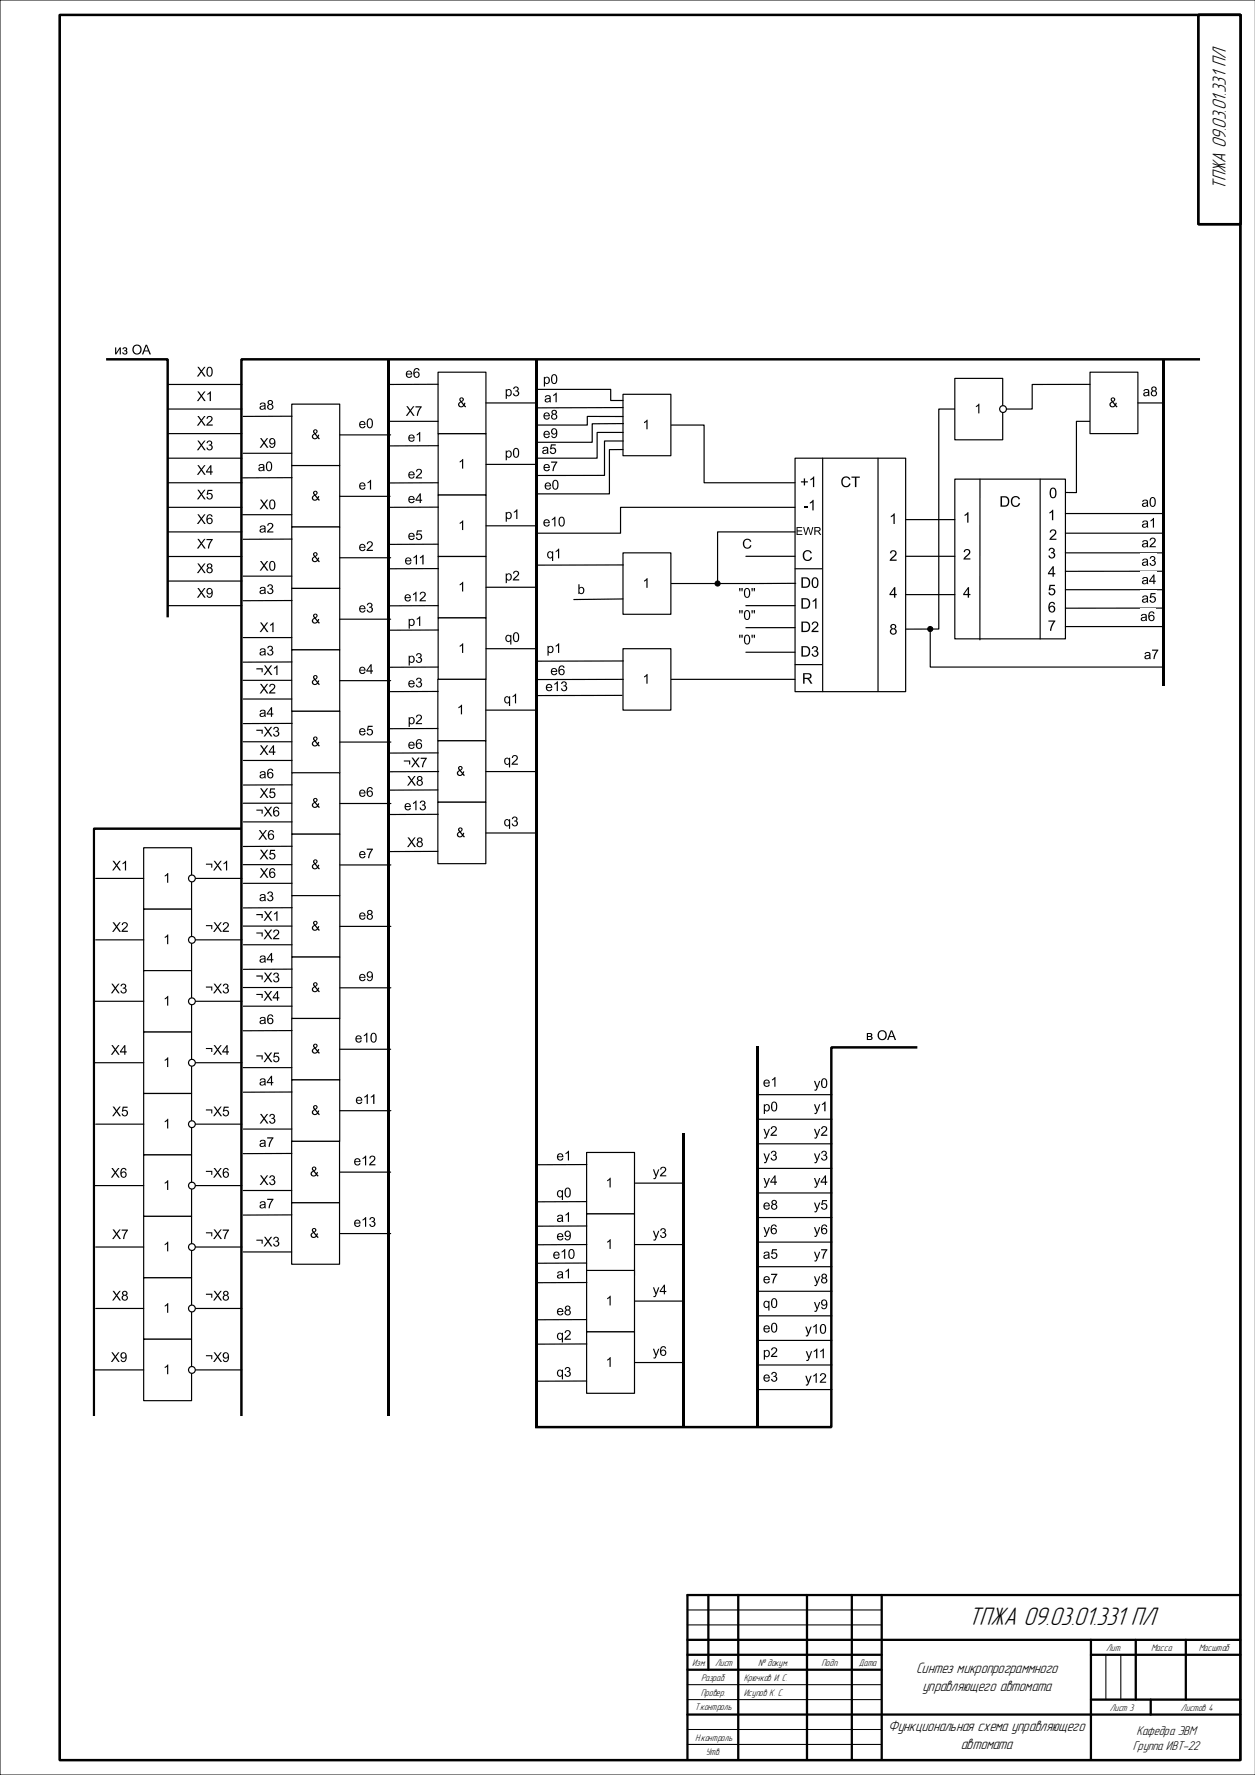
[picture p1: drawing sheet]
<svg xmlns="http://www.w3.org/2000/svg" width="420mm" height="594mm" viewBox="0 0 420 594" stroke-linecap="round" stroke-linejoin="round" font-family="sans-serif">
<defs><g id="words">
<text font-size="8.9" x="323.9" y="543.8">ТПЖА 09.03.01.331 ПЛ</text>
<text font-size="6.7" x="410.2" y="63.4" transform="rotate(-90 410.2 63.4)">ТПЖА 09.03.01.331 ПЛ</text>
<g font-size="5.3">
<text x="306.5" y="560">Синтез микропрограммного</text>
<text x="308.6" y="565.9">управляющего автомата</text>
<text x="297.2" y="579.4">Функциональная схема управляющего</text>
<text x="321.5" y="585.3">автомата</text>
</g>
<g font-size="4.5">
<text x="380.2" y="580.5">Кафедра ЭВМ</text>
<text x="379" y="585.6">Группа ИВТ-22</text>
</g>
<g font-size="3.3">
<text x="231.6" y="557.5">Изм.</text>
<text x="239.3" y="557.5">Лист</text>
<text x="253.6" y="557.5">№ докум.</text>
<text x="274.9" y="557.5">Подп.</text>
<text x="287.3" y="557.5">Дата</text>
<text x="370.1" y="552.5">Лит.</text>
<text x="385.1" y="552.5">Масса</text>
<text x="401.1" y="552.5">Масштаб</text>
<text x="234.6" y="562.6">Разраб.</text>
<text x="248.9" y="562.4">Крючков И. С.</text>
<text x="234.5" y="567.6">Провер.</text>
<text x="248.9" y="567.4">Исупов К. С.</text>
<text x="232.4" y="572.4">Т.контроль</text>
<text x="371.3" y="572.5">Лист 3</text>
<text x="395.1" y="572.5">Листов 4</text>
<text x="232.6" y="582.7">Н.контроль</text>
<text x="236.2" y="587.4">Утв.</text>
</g>
</g></defs>
<path d="M419.9 0h-419.9v594h419.9" fill="none" stroke="#000" stroke-width=".33"/>
<path d="M20 5h395v584h-395z" fill="none" stroke="#000" stroke-width=".76"/>
<path d="M401 5h14v70h-14z" fill-rule="evenodd" fill="#fff"/>
<path d="M401 5h14v70h-14z" fill="none" stroke="#000" stroke-width=".79"/>
<path d="M401 5h14v70h-14z" fill-rule="evenodd" fill="#fff"/>
<path d="M401 5h14v70h-14z" fill="none" stroke="#000" stroke-width=".79"/>
<path d="M20 5h395v584h-395z" fill="none" stroke="#000" stroke-width=".76"/>
<path d="M401 5h14v70h-14z" fill-rule="evenodd" fill="#fff"/>
<path d="M401 5h14v70h-14z" fill="none" stroke="#000" stroke-width=".79"/>
<g fill="none" stroke="#000" stroke-width=".76">
<path d="M237 533.8v25M247 533.8v55M270 533.8v55M285 533.8v55M295 533.8v55M415 533.8h-185v55M230 548.8h185M230 558.8h65M230 553.8h65M365 548.8v40M365 553.8h50M380 548.8v20"/>
<path d="M396.7 548.8v20M230 573.8h185M365 568.8h50M385 568.8v5"/>
</g>
<path d="M230 538.8h65M230 543.8h65M370 553.8v15M375 553.8v15M230 578.8h65M230 568.8h65M230 563.8h65M230 583.8h65" fill="none" stroke="#000" stroke-width=".35"/>
<path d="M31 112.8h371.7v367.2h-371.7z" fill="#fff"/>
<g fill="#000">
<path d="M338.8 166.4a1.56 1.56 0 0 1 2.5 .6l-.5 .1a1.16 1.16 0 0 0-1.5-.6 1.16 1.16 0 0 0-.6 1.6 1.08 1.08 0 0 0 .9 1.1 1.08 1.08 0 0 0 1.2-.9l.5 .2a1.66 1.66 0 0 1-2.2 1 1.66 1.66 0 0 1-.8-2.2z"/>
<path d="M334.8 166.1h1.2a1.76 1.76 0 0 1 1.7 1.7 1.76 1.76 0 0 1-1.7 1.8h-1.2zM335.2 166.5v2.7h.8a1.35 1.35 0 0 0 1.2-1.4 1.35 1.35 0 0 0-1.2-1.3z"/>
</g>
<path d="M97.6 135.2h16.1v20.6h-16.1z" fill="#fff"/>
<path d="M56.3 128.7h24.7M97.6 135.2h16.1v20.6h-16.1z" fill="none" stroke="#000" stroke-width=".39"/>
<g fill="#000">
<path d="M80.4 120.2l.4-.4h320.7v.8h-320.7l.4-.4v353.7h-.8zM35.5 119.8h20.6l.4 .4v86.4h-.8v-86.4l.4 .4h-20.6z"/>
<path d="M104.9 143.9a.76 .76 0 0 1 1.3 .1 .76 .76 0 0 1-.5 1.1l.5 .8 .2-.5 .4 .1-.3 .7 .5 .5-.2 .3a.78 .78 0 0 0-1.3 0 .97 .97 0 0 1-1.2-.7 .97 .97 0 0 1 .8-1.2 .81 .81 0 0 1-.2-1.2zM105.1 144.5a.41 .41 0 0 0 .8 0 .41 .41 0 0 0-.8 0zM104.9 145.6a.65 .65 0 0 0 .2 1 .65 .65 0 0 0 .9-.3l-.7-.9z"/>
</g>
<path d="M65.9 121.9h5.4v5.3h-5.4z" fill="#fff"/>
<g fill="#000">
<path d="M66 122.8h.5l.9 1.2 .9-1.2h.5l-1.2 1.5 1.2 1.7h-.5l-1-1.4-.9 1.4h-.5l1.2-1.7z"/>
<path d="M69.5 122.9a1.16 1.16 0 0 1 1.4 .2 1.16 1.16 0 0 1 .3 1.3 1.1 1.1 0 0 1-.5 1.5 1.1 1.1 0 0 1-1.5-.4 2.66 2.66 0 0 1 .3-2.6zM69.8 123.2l-.3 .5a1.54 1.54 0 0 0 .6 2 1.68 1.68 0 0 0 0-2.6z"/>
</g>
<path d="M56.3 136.9h24.7" fill="none" stroke="#000" stroke-width=".39"/>
<path d="M65.9 130.1h5.4v5.3h-5.4z" fill="#fff"/>
<path d="M66 131h.5l.9 1.2 .9-1.2h.5l-1.2 1.5 1.2 1.7h-.5l-1-1.4-.9 1.4h-.5l1.2-1.7zM69.4 131.8l1.2-.8v3.2h-.5v-2.5l-.7 .4z" fill="#000"/>
<path d="M56.3 145.1h24.7" fill="none" stroke="#000" stroke-width=".39"/>
<path d="M65.9 138.3h5.4v5.4h-5.4z" fill="#fff"/>
<path d="M66 139.2h.5l.9 1.2 .9-1.2h.5l-1.2 1.5 1.2 1.7h-.5l-1-1.3-.9 1.3h-.5l1.2-1.6zM69.4 139.4a1.06 1.06 0 0 1 1.6 .3 1.06 1.06 0 0 1-.6 1.5l-.8 .8h1.6v.4h-2.2l.6-1a1.57 1.57 0 0 0 1.1-1.6 .64 .64 0 0 0-.8-.3 .64 .64 0 0 0-.4 .7l-.4-.1z" fill="#000"/>
<path d="M56.3 153.3h24.7" fill="none" stroke="#000" stroke-width=".39"/>
<path d="M65.9 146.6h5.4v5.3h-5.4z" fill="#fff"/>
<path d="M66 147.4h.5l.9 1.3 .9-1.3h.5l-1.2 1.6 1.2 1.7h-.5l-1-1.4-.9 1.4h-.5l1.2-1.7zM69.4 147.6a.87 .87 0 0 1 1.3 0 .87 .87 0 0 1-.1 1.3 1.01 1.01 0 0 1 0 1.8 1.01 1.01 0 0 1-1.5-.9l.4-.1a.66 .66 0 0 0 .7 .7 .66 .66 0 0 0 .5-.9 .66 .66 0 0 0-.9-.4l.1-.3a.57 .57 0 0 0 .7-.5 .57 .57 0 0 0-.5-.6 .57 .57 0 0 0-.6 .6h-.4z" fill="#000"/>
<path d="M56.3 161.6h24.7" fill="none" stroke="#000" stroke-width=".39"/>
<path d="M65.9 154.8h5.4v5.3h-5.4z" fill="#fff"/>
<g fill="#000">
<path d="M66 155.7h.5l.9 1.2 .9-1.2h.5l-1.2 1.5 1.2 1.7h-.5l-1-1.4-.9 1.4h-.5l1.2-1.7z"/>
<path d="M70.4 155.7h.3v2h.5v.4h-.5v.8h-.4v-.8h-1.4v-.4zM70.3 156.3l-1 1.4h1z"/>
</g>
<path d="M56.3 169.8h24.7" fill="none" stroke="#000" stroke-width=".39"/>
<path d="M65.9 163h5.4v5.3h-5.4z" fill="#fff"/>
<path d="M66 163.9h.5l.9 1.2 .9-1.2h.5l-1.2 1.5 1.2 1.7h-.5l-1-1.4-.9 1.4h-.5l1.2-1.7zM69.5 163.9h1.6v.4h-1.3l-.2 .9a1.07 1.07 0 0 1 1.5 .5 1.07 1.07 0 0 1-.7 1.4 1.07 1.07 0 0 1-1.3-.8l.4-.1a.72 .72 0 0 0 1 .4 .72 .72 0 0 0 .2-1.1 .72 .72 0 0 0-1.1 0l-.5 .1z" fill="#000"/>
<path d="M56.3 178h24.7" fill="none" stroke="#000" stroke-width=".39"/>
<path d="M65.9 171.2h5.4v5.4h-5.4z" fill="#fff"/>
<g fill="#000">
<path d="M66 172.1h.5l.9 1.2 .9-1.2h.5l-1.2 1.5 1.2 1.7h-.5l-1-1.3-.9 1.3h-.5l1.2-1.6z"/>
<path d="M69.4 172.4a.98 .98 0 0 1 1-.3 .98 .98 0 0 1 .7 .8h-.4a.68 .68 0 0 0-.8-.4 .68 .68 0 0 0-.4 .9l-.1 .3a1.02 1.02 0 0 1 1.6 .2 1.02 1.02 0 0 1-.5 1.5 1.02 1.02 0 0 1-1.4-.9v-1.1zM69.5 174.3a.71 .71 0 0 0 1.4 0 .71 .71 0 0 0-1.4 0z"/>
</g>
<path d="M56.3 186.2h24.7" fill="none" stroke="#000" stroke-width=".39"/>
<path d="M65.9 179.4h5.4v5.4h-5.4z" fill="#fff"/>
<path d="M66 180.3h.5l.9 1.3 .9-1.3h.5l-1.2 1.5 1.2 1.8h-.5l-1-1.4-.9 1.4h-.5l1.2-1.7zM69.1 180.4h2.1l-.9 1.7-.4 1.5h-.3l.1-1 1-1.8h-1.6z" fill="#000"/>
<path d="M56.3 194.4h24.7" fill="none" stroke="#000" stroke-width=".39"/>
<path d="M65.9 187.7h5.4v5.3h-5.4z" fill="#fff"/>
<g fill="#000">
<path d="M66 188.6h.5l.9 1.2 .9-1.2h.5l-1.2 1.5 1.2 1.7h-.5l-1-1.4-.9 1.4h-.5l1.2-1.7z"/>
<path d="M69.4 188.8a.87 .87 0 0 1 1.4-.1 .87 .87 0 0 1-.2 1.3 .96 .96 0 0 1 .3 1.5 .96 .96 0 0 1-1.5 0 .96 .96 0 0 1 .3-1.5 .74 .74 0 0 1-.3-1.2zM69.6 189.4a.52 .52 0 0 0 1 0 .52 .52 0 0 0-1 0zM69.5 190.9a.66 .66 0 0 0 1.3 0 .66 .66 0 0 0-1.3 0z"/>
</g>
<path d="M56.3 202.7h24.7" fill="none" stroke="#000" stroke-width=".39"/>
<path d="M65.9 195.9h5.4v5.3h-5.4z" fill="#fff"/>
<g fill="#000">
<path d="M66 196.8h.5l.9 1.2 .9-1.2h.5l-1.2 1.5 1.2 1.7h-.5l-1-1.4-.9 1.4h-.5l1.2-1.7zM31 277.3l.4-.4h49.4v.8h-49.4l.4-.4v196.6h-.8z"/>
<path d="M69.4 197a1.23 1.23 0 0 1 1.5 .1 1.23 1.23 0 0 1 .3 1.5 1.08 1.08 0 0 1-.7 1.4 1.08 1.08 0 0 1-1.4-.7l.4-.1a.74 .74 0 0 0 1 .4 .74 .74 0 0 0 .3-1h-.1a1.03 1.03 0 0 1-1.5-.1 1.03 1.03 0 0 1 .2-1.5zM69.3 197.8a.7 .7 0 0 0 1.4 0 .7 .7 0 0 0-1.4 0z"/>
</g>
<path d="M64.1 294h16.9" fill="none" stroke="#000" stroke-width=".39"/>
<path d="M68.8 287.2h7.8v5.3h-7.8z" fill="#fff"/>
<path d="M68.9 289h2.1v1.4h-.3v-1h-1.8zM71.5 288.1h.5l.8 1.2 .9-1.2h.5l-1.2 1.5 1.3 1.7h-.5l-1-1.4-1 1.4h-.5l1.3-1.7zM74.8 288.9l1.2-.9v3.3h-.4v-2.5l-.8 .4z" fill="#000"/>
<path d="M48.1 283.7h16v20.5h-16z" fill="#fff"/>
<path d="M48.1 283.7h16v20.5h-16z" fill="none" stroke="#000" stroke-width=".39"/>
<path d="M55.1 293l1.2-.9v3.3h-.4v-2.5l-.8 .4z" fill="#000"/>
<circle cx="64.2" cy="294" r="1.13" fill="#fff"/>
<g fill="none" stroke="#000" stroke-width=".39">
<path d="M32 294h16.1"/>
<circle cx="64.2" cy="294" r="1.13"/>
</g>
<path d="M37.6 287.2h5.3v5.3h-5.3z" fill="#fff"/>
<path d="M37.6 288.1h.6l.8 1.2 .9-1.2h.5l-1.1 1.5 1.2 1.7h-.6l-.9-1.4-1 1.4h-.5l1.3-1.7zM41 288.9l1.2-.9v3.3h-.4v-2.5l-.8 .4z" fill="#000"/>
<path d="M64.1 314.5h16.9" fill="none" stroke="#000" stroke-width=".39"/>
<path d="M68.8 307.7h7.8v5.4h-7.8z" fill="#fff"/>
<path d="M68.9 309.6h2.1v1.3h-.3v-1h-1.8zM71.5 308.6h.5l.8 1.2 .9-1.2h.5l-1.2 1.5 1.3 1.7h-.5l-1-1.3-1 1.3h-.5l1.3-1.6zM74.8 308.8a1.06 1.06 0 0 1 1.7 .3 1.06 1.06 0 0 1-.6 1.5l-.9 .9h1.6v.3h-2.1l.1-.5 1.1-1a.67 .67 0 0 0 .6-.8 .67 .67 0 0 0-.7-.6 .67 .67 0 0 0-.7 .7l-.4-.1z" fill="#000"/>
<path d="M48.1 304.2h16v20.6h-16z" fill="#fff"/>
<path d="M48.1 304.2h16v20.6h-16z" fill="none" stroke="#000" stroke-width=".39"/>
<path d="M55.1 313.5l1.2-.8v3.3h-.4v-2.6l-.8 .5z" fill="#000"/>
<circle cx="64.2" cy="314.5" r="1.13" fill="#fff"/>
<g fill="none" stroke="#000" stroke-width=".39">
<path d="M32 314.5h16.1"/>
<circle cx="64.2" cy="314.5" r="1.13"/>
</g>
<path d="M37.6 307.7h5.3v5.4h-5.3z" fill="#fff"/>
<path d="M37.6 308.6h.6l.8 1.2 .9-1.2h.5l-1.1 1.5 1.2 1.7h-.6l-.9-1.3-1 1.3h-.5l1.3-1.6zM41 308.8a1.06 1.06 0 0 1 1.7 .3 1.06 1.06 0 0 1-.6 1.5l-.9 .9h1.6v.3h-2.2l.3-.6 .8-.7a.81 .81 0 0 0 .7-.7 .81 .81 0 0 0-.5-.9l-.6 .2-.2 .5-.4-.1z" fill="#000"/>
<path d="M64.1 335.1h16.9" fill="none" stroke="#000" stroke-width=".39"/>
<path d="M68.8 327.9h7.8v6.2h-7.8z" fill="#fff"/>
<path d="M68.9 330.1h2.1v1.4h-.3v-1h-1.8zM71.5 329.2h.5l.8 1.2 .9-1.2h.5l-1.2 1.5 1.3 1.7h-.5l-1-1.4-1 1.4h-.5l1.3-1.7zM74.8 329.4a.87 .87 0 0 1 1.4 0 .87 .87 0 0 1-.2 1.3 1.01 1.01 0 0 1 0 1.7 1.01 1.01 0 0 1-1.5-.8l.4-.1a.65 .65 0 0 0 .8 .6 .65 .65 0 0 0 .5-.9 .65 .65 0 0 0-.9-.3v-.4a.55 .55 0 0 0 .7-.4 .55 .55 0 0 0-.5-.6 .55 .55 0 0 0-.6 .6l-.3-.1z" fill="#000"/>
<path d="M48.1 324.8h16v20.6h-16z" fill="#fff"/>
<path d="M48.1 324.8h16v20.6h-16z" fill="none" stroke="#000" stroke-width=".39"/>
<path d="M55.1 334.1l1.2-.8v3.2h-.4v-2.5l-.8 .4z" fill="#000"/>
<circle cx="64.2" cy="335.1" r="1.13" fill="#fff"/>
<g fill="none" stroke="#000" stroke-width=".39">
<path d="M31.6 335.1h16.5"/>
<circle cx="64.2" cy="335.1" r="1.13"/>
</g>
<path d="M37.2 328.3h5.3v5.3h-5.3z" fill="#fff"/>
<path d="M37.3 329.2h.4l.9 1.2 .9-1.2h.5l-1.2 1.5 1.2 1.7h-.5l-.9-1.4-1 1.4h-.5l1.2-1.7zM40.6 329.4a.87 .87 0 0 1 1.4 0 .87 .87 0 0 1-.2 1.3 1.01 1.01 0 0 1 0 1.7 1.01 1.01 0 0 1-1.5-.8l.4-.1a.66 .66 0 0 0 .7 .6 .66 .66 0 0 0 .6-.8 .66 .66 0 0 0-.9-.4v-.4a.57 .57 0 0 0 .7-.4 .57 .57 0 0 0-.5-.7 .57 .57 0 0 0-.6 .7l-.4-.1z" fill="#000"/>
<path d="M64.1 355.6h16.9" fill="none" stroke="#000" stroke-width=".39"/>
<path d="M68.8 348.9h7.8v5.3h-7.8z" fill="#fff"/>
<g fill="#000">
<path d="M68.9 350.7h2.1v1.3h-.3v-.9h-1.8zM71.5 349.7h.5l.8 1.3 .9-1.3h.5l-1.2 1.6 1.3 1.7h-.5l-1-1.4-1 1.4h-.5l1.3-1.7z"/>
<path d="M75.8 349.7h.4v2.1h.4v.4h-.4v.8h-.4v-.8h-1.4v-.4zM75.8 350.4l-1 1.4h1z"/>
</g>
<path d="M48.1 345.4h16v20.5h-16z" fill="#fff"/>
<path d="M48.1 345.4h16v20.5h-16z" fill="none" stroke="#000" stroke-width=".39"/>
<path d="M55.1 354.6l1.2-.8v3.3h-.4v-2.6l-.8 .5z" fill="#000"/>
<circle cx="64.2" cy="355.6" r="1.13" fill="#fff"/>
<g fill="none" stroke="#000" stroke-width=".39">
<path d="M31.6 355.6h16.5"/>
<circle cx="64.2" cy="355.6" r="1.13"/>
</g>
<path d="M37.2 348.9h5.3v5.3h-5.3z" fill="#fff"/>
<g fill="#000">
<path d="M37.3 349.7h.4l.9 1.3 .9-1.3h.5l-1.2 1.6 1.2 1.7h-.5l-.9-1.4-1 1.4h-.5l1.2-1.7z"/>
<path d="M41.6 349.7h.4v2.1h.4v.4h-.4v.8h-.4v-.8h-1.5v-.4zM41.6 350.4l-1.1 1.4h1.1z"/>
</g>
<path d="M64.1 376.2h16.9" fill="none" stroke="#000" stroke-width=".39"/>
<path d="M68.8 369.4h7.8v5.3h-7.8z" fill="#fff"/>
<path d="M68.9 371.3h2.1v1.3h-.3v-1h-1.8zM71.5 370.3h.5l.8 1.2 .9-1.2h.5l-1.2 1.5 1.3 1.7h-.5l-1-1.4-1 1.4h-.5l1.3-1.7zM74.9 370.3h1.6v.4h-1.3l-.2 .9a1.08 1.08 0 0 1 1.5 .5 1.08 1.08 0 0 1-.7 1.5 1.08 1.08 0 0 1-1.3-.9l.4-.1a.73 .73 0 0 0 1.1 .4 .73 .73 0 0 0 .2-1.1 .73 .73 0 0 0-1.1 0l-.5 .1z" fill="#000"/>
<path d="M48.1 365.9h16v20.6h-16z" fill="#fff"/>
<path d="M48.1 365.9h16v20.6h-16z" fill="none" stroke="#000" stroke-width=".39"/>
<path d="M55.1 375.2l1.2-.8v3.2h-.4v-2.5l-.8 .5z" fill="#000"/>
<circle cx="64.2" cy="376.2" r="1.13" fill="#fff"/>
<g fill="none" stroke="#000" stroke-width=".39">
<path d="M32 376.2h16.1"/>
<circle cx="64.2" cy="376.2" r="1.13"/>
</g>
<path d="M37.6 369.4h5.3v5.3h-5.3z" fill="#fff"/>
<path d="M37.6 370.3h.6l.8 1.2 .9-1.2h.5l-1.1 1.5 1.2 1.7h-.6l-.9-1.4-1 1.4h-.5l1.3-1.7zM41.1 370.3h1.6v.4h-1.3l-.2 .9a1.06 1.06 0 0 1 1.5 .5 1.06 1.06 0 0 1-.7 1.4 1.06 1.06 0 0 1-1.3-.8l.4-.1a.73 .73 0 0 0 1 .4 .73 .73 0 0 0 .2-1.1 .73 .73 0 0 0-1.1 0l-.4 .1z" fill="#000"/>
<path d="M64.1 396.7h16.9" fill="none" stroke="#000" stroke-width=".39"/>
<path d="M68.8 390h7.8v5.3h-7.8z" fill="#fff"/>
<g fill="#000">
<path d="M68.9 391.8h2.1v1.4h-.3v-1h-1.8zM71.5 390.9h.5l.8 1.2 .9-1.2h.5l-1.2 1.5 1.3 1.7h-.5l-1-1.4-1 1.4h-.5l1.3-1.7z"/>
<path d="M74.8 391.2a.98 .98 0 0 1 1-.4 .98 .98 0 0 1 .8 .9h-.4a.67 .67 0 0 0-.9-.5 .67 .67 0 0 0-.4 .9v.3a1.03 1.03 0 0 1 1.5 .1 1.03 1.03 0 0 1-.3 1.5 1.03 1.03 0 0 1-1.4-.4l-.2-1.5zM74.9 393.1a.7 .7 0 0 0 1.4 0 .7 .7 0 0 0-1.4 0z"/>
</g>
<path d="M48.1 386.5h16v20.5h-16z" fill="#fff"/>
<path d="M48.1 386.5h16v20.5h-16z" fill="none" stroke="#000" stroke-width=".39"/>
<path d="M55.1 395.8l1.2-.9v3.3h-.4v-2.5l-.8 .4z" fill="#000"/>
<circle cx="64.2" cy="396.8" r="1.13" fill="#fff"/>
<g fill="none" stroke="#000" stroke-width=".39">
<path d="M31.6 396.7h16.5"/>
<circle cx="64.2" cy="396.8" r="1.13"/>
</g>
<path d="M37.2 390h5.3v5.3h-5.3z" fill="#fff"/>
<g fill="#000">
<path d="M37.3 390.9h.4l.9 1.2 .9-1.2h.5l-1.2 1.5 1.2 1.7h-.5l-.9-1.4-1 1.4h-.5l1.2-1.7z"/>
<path d="M40.6 391.2a.98 .98 0 0 1 1-.4 .98 .98 0 0 1 .7 .9h-.3a.68 .68 0 0 0-.9-.5 .68 .68 0 0 0-.4 .9l-.1 .3a1.02 1.02 0 0 1 1.6 .2 1.02 1.02 0 0 1-.5 1.5 1.02 1.02 0 0 1-1.4-.8v-1.2zM40.7 393.1a.71 .71 0 0 0 1.4 0 .71 .71 0 0 0-1.4 0z"/>
</g>
<path d="M64.1 417.3h16.9" fill="none" stroke="#000" stroke-width=".39"/>
<path d="M68.8 410.5h7.8v5.4h-7.8z" fill="#fff"/>
<path d="M68.9 412.4h2.1v1.3h-.3v-1h-1.8zM71.5 411.4h.5l.8 1.2 .9-1.2h.5l-1.2 1.5 1.3 1.7h-.5l-1-1.3-1 1.3h-.5l1.3-1.6zM74.5 411.5h2.1l-.9 1.7-.3 1.4h-.4l.1-.9 1-1.9h-1.6z" fill="#000"/>
<path d="M48.1 407h16v20.6h-16z" fill="#fff"/>
<path d="M48.1 407h16v20.6h-16z" fill="none" stroke="#000" stroke-width=".39"/>
<path d="M55.1 416.3l1.2-.8v3.3h-.4v-2.6l-.8 .5z" fill="#000"/>
<circle cx="64.2" cy="417.3" r="1.13" fill="#fff"/>
<g fill="none" stroke="#000" stroke-width=".39">
<path d="M32 417.3h16.1"/>
<circle cx="64.2" cy="417.3" r="1.13"/>
</g>
<path d="M37.6 410.5h5.3v5.4h-5.3z" fill="#fff"/>
<path d="M37.6 411.4h.6l.8 1.2 .9-1.2h.5l-1.1 1.5 1.2 1.7h-.6l-.9-1.3-1 1.3h-.5l1.3-1.6zM40.7 411.5h2.1l-1 2-.2 1.1h-.4v-.5l1.1-2.3h-1.6z" fill="#000"/>
<path d="M64.1 437.9h16.9" fill="none" stroke="#000" stroke-width=".39"/>
<path d="M68.8 431.1h7.8v5.3h-7.8z" fill="#fff"/>
<g fill="#000">
<path d="M68.9 432.9h2.1v1.4h-.3v-1h-1.8zM71.5 432h.5l.8 1.2 .9-1.2h.5l-1.2 1.5 1.3 1.7h-.5l-1-1.4-1 1.4h-.5l1.3-1.7z"/>
<path d="M74.9 432.2a.86 .86 0 0 1 1.3-.1 .86 .86 0 0 1-.2 1.4 .96 .96 0 0 1 .3 1.4 .96 .96 0 0 1-1.5 0 .96 .96 0 0 1 .3-1.4 .72 .72 0 0 1-.2-1.3zM75 432.8a.55 .55 0 0 0 1.1 0 .55 .55 0 0 0-1.1 0zM74.9 434.3a.65 .65 0 0 0 1.3 0 .65 .65 0 0 0-1.3 0z"/>
</g>
<path d="M48.1 427.6h16v20.6h-16z" fill="#fff"/>
<path d="M48.1 427.6h16v20.6h-16z" fill="none" stroke="#000" stroke-width=".39"/>
<path d="M55.1 436.9l1.2-.8v3.2h-.4v-2.5l-.8 .4z" fill="#000"/>
<circle cx="64.2" cy="437.9" r="1.13" fill="#fff"/>
<g fill="none" stroke="#000" stroke-width=".39">
<path d="M32 437.9h16.1"/>
<circle cx="64.2" cy="437.9" r="1.13"/>
</g>
<path d="M37.6 431.1h5.3v5.3h-5.3z" fill="#fff"/>
<g fill="#000">
<path d="M37.6 432h.6l.8 1.2 .9-1.2h.5l-1.1 1.5 1.2 1.7h-.6l-.9-1.4-1 1.4h-.5l1.3-1.7z"/>
<path d="M41.1 432.2a.87 .87 0 0 1 1.3-.1 .87 .87 0 0 1-.2 1.4 .96 .96 0 0 1 .3 1.4 .96 .96 0 0 1-1.5 0 .96 .96 0 0 1 .3-1.4 .73 .73 0 0 1-.2-1.3zM41.2 432.8a.51 .51 0 0 0 1 0 .51 .51 0 0 0-1 0zM41.1 434.3a.66 .66 0 0 0 1.3 0 .66 .66 0 0 0-1.3 0z"/>
</g>
<path d="M64.1 458.4h16.9" fill="none" stroke="#000" stroke-width=".39"/>
<path d="M68.8 451.7h7.8v5.3h-7.8z" fill="#fff"/>
<g fill="#000">
<path d="M68.9 453.5h2.1v1.3h-.3v-.9h-1.8zM71.5 452.5h.5l.8 1.3 .9-1.3h.5l-1.2 1.6 1.3 1.7h-.5l-1-1.4-1 1.4h-.5l1.3-1.7z"/>
<path d="M74.8 452.8a1.23 1.23 0 0 1 1.5 0 1.23 1.23 0 0 1 .3 1.6 1.08 1.08 0 0 1-.7 1.3 1.08 1.08 0 0 1-1.3-.7h.3a.72 .72 0 0 0 1 .3 .72 .72 0 0 0 .3-1l-.1 .1a1.03 1.03 0 0 1-1.5-.1 1.03 1.03 0 0 1 .2-1.5zM74.8 453.6a.7 .7 0 0 0 1.4 0 .7 .7 0 0 0-1.4 0z"/>
</g>
<path d="M48.1 448.2h16v20.5h-16z" fill="#fff"/>
<path d="M48.1 448.2h16v20.5h-16z" fill="none" stroke="#000" stroke-width=".39"/>
<path d="M55.1 457.4l1.2-.8v3.3h-.4v-2.6l-.8 .5z" fill="#000"/>
<circle cx="64.2" cy="458.4" r="1.13" fill="#fff"/>
<g fill="none" stroke="#000" stroke-width=".39">
<path d="M31.6 458.4h16.5"/>
<circle cx="64.2" cy="458.4" r="1.13"/>
</g>
<path d="M37.2 451.7h5.3v5.3h-5.3z" fill="#fff"/>
<g fill="#000">
<path d="M38.5 116.3h.4v1.7l1.1-1.7h.4v2.3h-.4v-1.8l-1.1 1.8h-.4zM41.2 116.4a.73 .73 0 0 1 1.1-.1 .73 .73 0 0 1 0 1 .81 .81 0 0 1 .1 1.3 .81 .81 0 0 1-1.2-.1l-.3-.6h.3a.49 .49 0 0 0 .7 .5 .49 .49 0 0 0 .1-.9h-.4v-.3a.38 .38 0 0 0 .5-.1 .38 .38 0 0 0-.2-.6l-.6 .4-.4-.1zM37.3 452.5h.4l.9 1.3 .9-1.3h.5l-1.2 1.6 1.2 1.7h-.5l-.9-1.4-1 1.4h-.5l1.2-1.7zM129.7 120.2h.8v353.7h-.8z"/>
<path d="M44.7 115.8a1.59 1.59 0 0 1 2.4 .1 1.59 1.59 0 0 1-.5 2.4 1.59 1.59 0 0 1-2.2-.7l-.1-1zM45 116a1.21 1.21 0 0 0 .1 2 1.21 1.21 0 0 0 1.8-.7 1.17 1.17 0 0 0-.4-1.4 1.17 1.17 0 0 0-1.5 .1z"/>
<path d="M48.7 115.4h.5l1.3 3.2h-.5l-.3-1h-1.4l-.4 1h-.4zM49 115.7l-.6 1.6h1.1z"/>
<path d="M40.6 452.8a1.23 1.23 0 0 1 1.5 0 1.23 1.23 0 0 1 .3 1.6 1.08 1.08 0 0 1-.7 1.3 1.08 1.08 0 0 1-1.4-.7h.4a.74 .74 0 0 0 1 .4 .74 .74 0 0 0 .3-1.1l-.1 .1a1.03 1.03 0 0 1-1.5-.1 1.03 1.03 0 0 1 .2-1.5zM40.6 453.6a.7 .7 0 0 0 1.4 0 .7 .7 0 0 0-1.4 0z"/>
</g>
<path d="M97.7 139.3h-16.3" fill="none" stroke="#000" stroke-width=".39"/>
<path d="M86.5 133h5.4v5.3h-5.4z" fill="#fff"/>
<g fill="#000">
<path d="M87.1 135l.9-.3a.73 .73 0 0 1 .9 .9l.1 1.5h-.4l-.1-.3a.83 .83 0 0 1-1.2 .3 .83 .83 0 0 1-.2-1.2l1.2-.2a.52 .52 0 0 0-.4-.7 .52 .52 0 0 0-.6 .5l-.4-.1zM87.4 136.2a.58 .58 0 0 0 .6 .7 .58 .58 0 0 0 .5-.8z"/>
<path d="M89.8 134.1a.86 .86 0 0 1 1.3-.1 .86 .86 0 0 1-.2 1.3 .96 .96 0 0 1 .3 1.5 .96 .96 0 0 1-1.5 0 .96 .96 0 0 1 .3-1.5 .71 .71 0 0 1-.2-1.2zM89.9 134.7a.51 .51 0 0 0 1 0 .51 .51 0 0 0-1 0zM89.8 136.2a.66 .66 0 0 0 1.3 0 .66 .66 0 0 0-1.3 0z"/>
</g>
<path d="M81.4 151.7h16.2" fill="none" stroke="#000" stroke-width=".39"/>
<path d="M86.9 145.7h5.4v5.4h-5.4z" fill="#fff"/>
<g fill="#000">
<path d="M87 146.6h.5l.8 1.2 1-1.2h.4l-1.1 1.5 1.2 1.7h-.5l-1-1.3-1 1.3h-.4l1.2-1.6z"/>
<path d="M90.3 146.9a1.23 1.23 0 0 1 1.6 0 1.23 1.23 0 0 1 .2 1.5 1.08 1.08 0 0 1-.7 1.4 1.08 1.08 0 0 1-1.3-.7h.4a.72 .72 0 0 0 1 .3 .72 .72 0 0 0 .3-1h-.1a1.03 1.03 0 0 1-1.5 0 1.03 1.03 0 0 1 .1-1.5zM90.3 147.7a.7 .7 0 0 0 1.4 0 .7 .7 0 0 0-1.4 0z"/>
</g>
<path d="M113.7 145.5h17" fill="none" stroke="#000" stroke-width=".39"/>
<path d="M119.8 139.2h5.3v5.3h-5.3z" fill="#fff"/>
<g fill="#000">
<path d="M120.4 141.2a1.08 1.08 0 0 1 1.3-.2 1.08 1.08 0 0 1 .6 1.2h-1.8a.68 .68 0 0 0 .5 .8 .68 .68 0 0 0 .9-.5l.4 .1a1.19 1.19 0 0 1-1.8 .5 1.19 1.19 0 0 1-.1-1.9zM120.8 141.4l-.2 .5h1.3a.65 .65 0 0 0-.4-.7 .65 .65 0 0 0-.7 .2z"/>
<path d="M123.1 140.2a1.16 1.16 0 0 1 1.4 .1 1.16 1.16 0 0 1 .3 1.4 1.1 1.1 0 0 1-.5 1.4 1.1 1.1 0 0 1-1.4-.4 2.66 2.66 0 0 1 .2-2.5zM123.4 140.4l-.3 .6a1.54 1.54 0 0 0 .6 2 1.68 1.68 0 0 0 0-2.7z"/>
</g>
<path d="M97.6 155.8h16.1v20.6h-16.1z" fill="#fff"/>
<path d="M97.6 155.8h16.1v20.6h-16.1zM97.7 159.8l-16.5 .1" fill="none" stroke="#000" stroke-width=".39"/>
<path d="M104.9 164.4a.76 .76 0 0 1 1.3 .2 .76 .76 0 0 1-.5 1.1l.5 .8 .2-.5 .4 .1-.3 .7 .5 .5-.2 .3a.78 .78 0 0 0-1.3 0 .97 .97 0 0 1-1.2-.8 .97 .97 0 0 1 .8-1.1 .81 .81 0 0 1-.2-1.3zM105.1 165a.41 .41 0 0 0 .8 0 .41 .41 0 0 0-.8 0zM104.9 166.2a.65 .65 0 0 0 .2 1 .65 .65 0 0 0 .9-.4l-.7-.9z" fill="#000"/>
<path d="M86.1 153.5h5.3v5.4h-5.3z" fill="#fff"/>
<g fill="#000">
<path d="M86.7 155.6l.8-.3a.75 .75 0 0 1 1 .8l.1 1.5h-.4l-.1-.2a.83 .83 0 0 1-1.2 .3 .83 .83 0 0 1-.2-1.2l1.2-.3a.52 .52 0 0 0-.4-.7 .52 .52 0 0 0-.6 .5h-.4zM87 156.8a.46 .46 0 0 0 .1 .6 .46 .46 0 0 0 .6-.1l.3-.8z"/>
<path d="M89.4 154.6l.6-.2a1.77 1.77 0 0 1 1.1 1.7 1.77 1.77 0 0 1-1.1 1.6 1.83 1.83 0 0 1-.8-2.8zM89.7 154.8l-.3 .6a1.52 1.52 0 0 0 .6 2 1.64 1.64 0 0 0 0-2.7z"/>
</g>
<path d="M81.2 172.2h16.4" fill="none" stroke="#000" stroke-width=".39"/>
<path d="M86.9 166.3h5.4v5.3h-5.4z" fill="#fff"/>
<g fill="#000">
<path d="M87 167.2h.5l.8 1.2 1-1.2h.4l-1.1 1.5 1.2 1.7h-.5l-1-1.4-1 1.4h-.4l1.2-1.7z"/>
<path d="M90.4 167.5a1.14 1.14 0 0 1 1.4-.1 1.14 1.14 0 0 1 .4 1.4 1.1 1.1 0 0 1-.5 1.5 1.1 1.1 0 0 1-1.5-.4l-.1-1.4zM90.6 167.7l-.1 .4a1.53 1.53 0 0 0 .6 2 1.73 1.73 0 0 0 0-2.6z"/>
</g>
<path d="M113.7 166.1h16.8" fill="none" stroke="#000" stroke-width=".39"/>
<path d="M119.8 159.7h5.3v5.3h-5.3z" fill="#fff"/>
<g fill="#000">
<path d="M123 161.4l1.2-.8v3.2h-.4v-2.5l-.8 .5z"/>
<path d="M120.4 161.8a1.08 1.08 0 0 1 1.3-.3 1.08 1.08 0 0 1 .6 1.2h-1.8a.68 .68 0 0 0 .5 .8 .68 .68 0 0 0 .9-.4h.4a1.19 1.19 0 0 1-1.8 .5 1.19 1.19 0 0 1-.1-1.8zM120.8 161.9l-.2 .5h1.3a.65 .65 0 0 0-.4-.6 .65 .65 0 0 0-.7 .1z"/>
</g>
<path d="M97.6 176.4h16.1v20.5h-16.1z" fill="#fff"/>
<path d="M97.6 176.4h16.1v20.5h-16.1zM97.7 180.4l-16.3 .1" fill="none" stroke="#000" stroke-width=".39"/>
<path d="M104.9 185a.76 .76 0 0 1 1.3 .1 .76 .76 0 0 1-.5 1.2l.5 .7 .2-.4 .4 .1-.3 .6 .5 .5-.2 .4a.78 .78 0 0 0-1.3-.1 .97 .97 0 0 1-1.2-.7 .97 .97 0 0 1 .8-1.2 .81 .81 0 0 1-.2-1.2zM105.1 185.6a.41 .41 0 0 0 .8 0 .41 .41 0 0 0-.8 0zM104.9 186.7a.65 .65 0 0 0 .2 1 .65 .65 0 0 0 .9-.3l-.7-.9z" fill="#000"/>
<path d="M86.5 174.1h5.4v5.3h-5.4z" fill="#fff"/>
<g fill="#000">
<path d="M89.7 175.2a1.06 1.06 0 0 1 1.7 .3 1.06 1.06 0 0 1-.6 1.5l-1 .8h1.7v.4h-2.2l.3-.7 1-.9a.67 .67 0 0 0 .5-.7 .67 .67 0 0 0-.7-.6 .67 .67 0 0 0-.6 .6h-.4z"/>
<path d="M87.1 176.1l.9-.3a.73 .73 0 0 1 .9 .9l.1 1.5h-.4l-.1-.3a.83 .83 0 0 1-1.2 .4 .83 .83 0 0 1-.2-1.3l1.2-.2a.52 .52 0 0 0-.4-.7 .52 .52 0 0 0-.6 .5l-.4-.1zM87.4 177.3a.58 .58 0 0 0 .6 .7 .58 .58 0 0 0 .5-.8z"/>
</g>
<path d="M81.4 192.8h16.2" fill="none" stroke="#000" stroke-width=".39"/>
<path d="M86.9 186.8h5.4v5.4h-5.4z" fill="#fff"/>
<g fill="#000">
<path d="M87 187.7h.5l.8 1.3 1-1.3h.4l-1.1 1.6 1.2 1.7h-.5l-1-1.4-1 1.4h-.4l1.2-1.7z"/>
<path d="M90.4 188a1.14 1.14 0 0 1 1.4 0 1.14 1.14 0 0 1 .4 1.4 1.1 1.1 0 0 1-.5 1.4 1.1 1.1 0 0 1-1.5-.4l-.1-1.4zM90.6 188.3l-.1 .4a1.53 1.53 0 0 0 .6 2 1.73 1.73 0 0 0 0-2.7z"/>
</g>
<path d="M113.7 186.7h17" fill="none" stroke="#000" stroke-width=".39"/>
<path d="M119.8 180.3h5.3v5.3h-5.3z" fill="#fff"/>
<g fill="#000">
<path d="M123 181.4a1.06 1.06 0 0 1 1.6 .2 1.06 1.06 0 0 1-.5 1.6l-.9 .8h1.6v.4h-2.2l.7-1a1.57 1.57 0 0 0 1-1.7 .64 .64 0 0 0-.8-.2 .64 .64 0 0 0-.4 .6h-.4z"/>
<path d="M120.4 182.3a1.08 1.08 0 0 1 1.3-.2 1.08 1.08 0 0 1 .6 1.2h-1.8a.68 .68 0 0 0 .5 .8 .68 .68 0 0 0 .9-.5l.4 .1a1.19 1.19 0 0 1-1.8 .5 1.19 1.19 0 0 1-.1-1.9zM120.8 182.5l-.2 .5h1.3a.65 .65 0 0 0-.4-.6 .65 .65 0 0 0-.7 .1z"/>
</g>
<path d="M97.6 196.9h16.1v20.6h-16.1z" fill="#fff"/>
<path d="M97.6 196.9h16.1v20.6h-16.1zM97.7 201h-16.3" fill="none" stroke="#000" stroke-width=".39"/>
<path d="M104.9 205.6a.76 .76 0 0 1 1.3 .1 .76 .76 0 0 1-.5 1.1l.5 .8 .2-.5 .4 .1-.3 .7 .5 .5-.2 .3a.78 .78 0 0 0-1.3 0 .97 .97 0 0 1-1.2-.7 .97 .97 0 0 1 .8-1.2 .81 .81 0 0 1-.2-1.2zM105.1 206.1a.41 .41 0 0 0 .8 0 .41 .41 0 0 0-.8 0zM104.9 207.3a.65 .65 0 0 0 .2 1 .65 .65 0 0 0 .9-.4l-.7-.9z" fill="#000"/>
<path d="M86.5 194.6h5.4v5.4h-5.4z" fill="#fff"/>
<g fill="#000">
<path d="M89.8 195.7a.86 .86 0 0 1 1.2 0 .86 .86 0 0 1-.1 1.3 1.01 1.01 0 0 1 0 1.8 1.01 1.01 0 0 1-1.5-.9h.4a.65 .65 0 0 0 .8 .6 .65 .65 0 0 0 .4-.9 .65 .65 0 0 0-.9-.4l.1-.3a.56 .56 0 0 0 .7-.5 .56 .56 0 0 0-.5-.6 .56 .56 0 0 0-.6 .6h-.4z"/>
<path d="M87.1 196.7l.9-.3a.73 .73 0 0 1 .9 .8l.1 1.6h-.4l-.1-.3a.83 .83 0 0 1-1.2 .3 .83 .83 0 0 1-.2-1.2l1.2-.3a.52 .52 0 0 0-.4-.7 .52 .52 0 0 0-.6 .5h-.4zM87.4 197.9a.58 .58 0 0 0 .6 .7 .58 .58 0 0 0 .5-.9z"/>
</g>
<path d="M81.4 213.4h16.2" fill="none" stroke="#000" stroke-width=".39"/>
<path d="M86.9 207.4h5.4v5.3h-5.4z" fill="#fff"/>
<path d="M87 208.3h.5l.8 1.2 1-1.2h.4l-1.1 1.5 1.2 1.7h-.5l-1-1.4-1 1.4h-.4l1.2-1.7zM90.3 209.1l1.2-.8v3.2h-.4v-2.5l-.8 .4z" fill="#000"/>
<path d="M113.7 207.2h17" fill="none" stroke="#000" stroke-width=".39"/>
<path d="M119.8 200.8h5.3v5.4h-5.3z" fill="#fff"/>
<g fill="#000">
<path d="M123 201.9a.87 .87 0 0 1 1.4 0 .87 .87 0 0 1-.2 1.3 1.01 1.01 0 0 1 0 1.8 1.01 1.01 0 0 1-1.5-.9l.4-.1a.65 .65 0 0 0 .7 .6 .65 .65 0 0 0 .5-.8 .65 .65 0 0 0-.8-.4v-.3a.57 .57 0 0 0 .7-.5 .57 .57 0 0 0-.5-.6 .57 .57 0 0 0-.6 .6l-.4-.1z"/>
<path d="M120.4 202.9a1.08 1.08 0 0 1 1.3-.2 1.08 1.08 0 0 1 .6 1.2h-1.8a.68 .68 0 0 0 .5 .7 .68 .68 0 0 0 .9-.4l.4 .1a1.19 1.19 0 0 1-1.8 .4 1.19 1.19 0 0 1-.1-1.8zM120.8 203.1l-.2 .5h1.3a.65 .65 0 0 0-.4-.7 .65 .65 0 0 0-.7 .2z"/>
</g>
<path d="M97.6 217.5h16.1v20.5h-16.1z" fill="#fff"/>
<path d="M97.6 217.5h16.1v20.5h-16.1zM97.7 221.5l-16.3 .1" fill="none" stroke="#000" stroke-width=".39"/>
<path d="M104.9 226.1a.76 .76 0 0 1 1.3 .2 .76 .76 0 0 1-.5 1.1l.5 .7 .2-.4 .4 .1-.3 .7 .5 .5-.2 .3a.78 .78 0 0 0-1.3-.1 .97 .97 0 0 1-1.2-.7 .97 .97 0 0 1 .8-1.2 .81 .81 0 0 1-.2-1.2zM105.1 226.7a.41 .41 0 0 0 .8 0 .41 .41 0 0 0-.8 0zM104.9 227.8a.65 .65 0 0 0 .2 1 .65 .65 0 0 0 .9-.3l-.7-.9z" fill="#000"/>
<path d="M86.5 215.2h5.4v5.4h-5.4z" fill="#fff"/>
<g fill="#000">
<path d="M89.8 216.3a.86 .86 0 0 1 1.2 0 .86 .86 0 0 1-.1 1.3 1.01 1.01 0 0 1 0 1.7 1.01 1.01 0 0 1-1.5-.8l.4-.1a.65 .65 0 0 0 .8 .6 .65 .65 0 0 0 .4-.8 .65 .65 0 0 0-.9-.4l.1-.4a.56 .56 0 0 0 .7-.4 .56 .56 0 0 0-.5-.7 .56 .56 0 0 0-.6 .7l-.4-.1z"/>
<path d="M87.1 217.2l.9-.3a.73 .73 0 0 1 .9 .9l.1 1.5h-.4l-.1-.2a.83 .83 0 0 1-1.2 .3 .83 .83 0 0 1-.2-1.2l1.2-.3a.52 .52 0 0 0-.4-.7 .52 .52 0 0 0-.6 .5l-.4-.1zM87.4 218.4a.58 .58 0 0 0 .6 .7 .58 .58 0 0 0 .5-.8z"/>
</g>
<path d="M81.4 233.9h16.2" fill="none" stroke="#000" stroke-width=".39"/>
<path d="M86.9 228h5.4v5.3h-5.4z" fill="#fff"/>
<path d="M87 228.9h.5l.8 1.2 1-1.2h.4l-1.1 1.5 1.2 1.7h-.5l-1-1.4-1 1.4h-.4l1.2-1.7zM90.4 229.1a1.06 1.06 0 0 1 1.6 .2 1.06 1.06 0 0 1-.6 1.6l-.9 .8h1.6v.4h-2.1l.3-.7 .8-.7a.81 .81 0 0 0 .6-.7 .81 .81 0 0 0-.4-.8l-.7 .1-.1 .5h-.5z" fill="#000"/>
<path d="M113.7 227.8h17" fill="none" stroke="#000" stroke-width=".39"/>
<path d="M119.8 221.4h5.3v5.3h-5.3z" fill="#fff"/>
<g fill="#000">
<path d="M85.8 223.6h2.1v1.4h-.4v-1h-1.7zM88.3 222.7h.5l.9 1.2 .9-1.2h.5l-1.2 1.5 1.2 1.7h-.5l-.9-1.4-1 1.4h-.5l1.2-1.7zM91.7 223.5l1.1-.8v3.2h-.4v-2.5l-.7 .5z"/>
<path d="M120.4 223.4a1.08 1.08 0 0 1 1.3-.2 1.08 1.08 0 0 1 .6 1.2h-1.8a.68 .68 0 0 0 .5 .8 .68 .68 0 0 0 .9-.5l.4 .1a1.19 1.19 0 0 1-1.8 .5 1.19 1.19 0 0 1-.1-1.9zM120.8 223.6l-.2 .5h1.3a.65 .65 0 0 0-.4-.6 .65 .65 0 0 0-.7 .1z"/>
<path d="M124 222.3h.4v2h.4v.4h-.4v.8h-.4v-.8h-1.5v-.4zM124 222.9l-1.1 1.4h1.1z"/>
</g>
<path d="M81.3 227.7h16.3" fill="none" stroke="#000" stroke-width=".39"/>
<path d="M97.6 238h16.1v20.6h-16.1z" fill="#fff"/>
<path d="M97.6 238h16.1v20.6h-16.1zM97.7 242.1h-16.3" fill="none" stroke="#000" stroke-width=".39"/>
<path d="M104.9 246.7a.76 .76 0 0 1 1.3 .1 .76 .76 0 0 1-.5 1.1l.5 .8 .2-.5 .4 .1-.3 .7 .5 .5-.2 .3a.78 .78 0 0 0-1.3 0 .97 .97 0 0 1-1.2-.7 .97 .97 0 0 1 .8-1.2 .81 .81 0 0 1-.2-1.2zM105.1 247.3a.41 .41 0 0 0 .8 0 .41 .41 0 0 0-.8 0zM104.9 248.4a.65 .65 0 0 0 .2 1 .65 .65 0 0 0 .9-.3l-.7-.9z" fill="#000"/>
<path d="M86.5 235.8h5.4v5.3h-5.4z" fill="#fff"/>
<g fill="#000">
<path d="M87.1 237.8l.9-.3a.73 .73 0 0 1 .9 .9l.1 1.5h-.4l-.1-.3a.83 .83 0 0 1-1.2 .3 .83 .83 0 0 1-.2-1.2l1.2-.2a.52 .52 0 0 0-.4-.8 .52 .52 0 0 0-.6 .6l-.4-.1zM87.4 239a.58 .58 0 0 0 .6 .7 .58 .58 0 0 0 .5-.8z"/>
<path d="M90.7 236.7h.3v2.1h.5v.3h-.5v.8h-.4v-.8h-1.4v-.3zM90.6 237.3l-1 1.5h1z"/>
</g>
<path d="M81.4 254.5h16.3" fill="none" stroke="#000" stroke-width=".39"/>
<path d="M86.9 248.5h5.4v5.4h-5.4z" fill="#fff"/>
<g fill="#000">
<path d="M87 249.4h.5l.8 1.2 1-1.2h.4l-1.1 1.5 1.2 1.7h-.5l-1-1.3-1 1.3h-.4l1.2-1.6z"/>
<path d="M91.4 249.4h.3v2.1h.5v.4h-.5v.7h-.4v-.7h-1.4v-.4zM91.3 250l-1 1.5h1z"/>
</g>
<path d="M113.7 248.3h17.1" fill="none" stroke="#000" stroke-width=".39"/>
<path d="M119.8 241.9h5.3v5.4h-5.3z" fill="#fff"/>
<g fill="#000">
<path d="M85.8 244.2h2.1v1.3h-.4v-.9h-1.7zM88.3 243.2h.5l.9 1.2 .9-1.2h.5l-1.2 1.5 1.2 1.8h-.5l-.9-1.4-1 1.4h-.5l1.2-1.7zM91.7 243.4a.87 .87 0 0 1 1.3 0 .87 .87 0 0 1-.1 1.3 1.01 1.01 0 0 1 0 1.8 1.01 1.01 0 0 1-1.5-.9h.4a.64 .64 0 0 0 .7 .6 .64 .64 0 0 0 .5-.8 .64 .64 0 0 0-.8-.5v-.3a.56 .56 0 0 0 .7-.5 .56 .56 0 0 0-.5-.6 .56 .56 0 0 0-.6 .6h-.4zM123.1 242.9h1.6v.4h-1.3l-.2 .8a1.07 1.07 0 0 1 1.5 .5 1.07 1.07 0 0 1-.7 1.5 1.07 1.07 0 0 1-1.3-.9h.4a.71 .71 0 0 0 1 .4 .71 .71 0 0 0 .3-1 .71 .71 0 0 0-1-.3l-.7 .2z"/>
<path d="M120.4 244a1.08 1.08 0 0 1 1.3-.2 1.08 1.08 0 0 1 .6 1.2h-1.8a.68 .68 0 0 0 .5 .8 .68 .68 0 0 0 .9-.5l.4 .1a1.19 1.19 0 0 1-1.8 .5 1.19 1.19 0 0 1-.1-1.9zM120.8 244.2l-.2 .5h1.3a.65 .65 0 0 0-.4-.7 .65 .65 0 0 0-.7 .2z"/>
</g>
<path d="M81.4 248.2h16.2" fill="none" stroke="#000" stroke-width=".39"/>
<path d="M97.6 258.6h16.1v20.6h-16.1z" fill="#fff"/>
<path d="M97.6 258.6h16.1v20.6h-16.1zM97.7 262.6l-16.3 .1" fill="none" stroke="#000" stroke-width=".39"/>
<path d="M104.9 267.2a.76 .76 0 0 1 1.3 .2 .76 .76 0 0 1-.5 1.1l.5 .8 .2-.5 .4 .1-.3 .7 .5 .5-.2 .3a.78 .78 0 0 0-1.3 0 .97 .97 0 0 1-1.2-.8 .97 .97 0 0 1 .8-1.1 .81 .81 0 0 1-.2-1.3zM105.1 267.8a.41 .41 0 0 0 .8 0 .41 .41 0 0 0-.8 0zM104.9 269a.65 .65 0 0 0 .2 1 .65 .65 0 0 0 .9-.4l-.7-.9z" fill="#000"/>
<path d="M86.5 256.3h5.4v5.4h-5.4z" fill="#fff"/>
<g fill="#000">
<path d="M85.8 270.9h2.1v1.4h-.4v-1h-1.7zM88.3 270h.5l.9 1.2 .9-1.2h.5l-1.2 1.5 1.2 1.7h-.5l-.9-1.4-1 1.4h-.5l1.2-1.7z"/>
<path d="M89.7 257.6a.98 .98 0 0 1 1-.4 .98 .98 0 0 1 .7 .8h-.4a.68 .68 0 0 0-.8-.4 .68 .68 0 0 0-.4 .9v.3a1.03 1.03 0 0 1 1.5 .1 1.03 1.03 0 0 1-.3 1.5 1.03 1.03 0 0 1-1.5-.5l-.1-1.4zM89.8 259.4a.7 .7 0 0 0 1.4 0 .7 .7 0 0 0-1.4 0z"/>
<path d="M87.1 258.4l.9-.3a.73 .73 0 0 1 .9 .8l.1 1.5h-.4l-.1-.2a.83 .83 0 0 1-1.2 .3 .83 .83 0 0 1-.2-1.2l1.2-.3a.52 .52 0 0 0-.4-.7 .52 .52 0 0 0-.6 .5h-.4zM87.4 259.6a.58 .58 0 0 0 .6 .6 .58 .58 0 0 0 .5-.8z"/>
<path d="M91.7 270.3a.98 .98 0 0 1 1-.3 .98 .98 0 0 1 .7 .8h-.4a.68 .68 0 0 0-.8-.5 .68 .68 0 0 0-.5 .9v.3a1.03 1.03 0 0 1 1.6 .2 1.03 1.03 0 0 1-.5 1.5 1.03 1.03 0 0 1-1.4-.8v-1.2zM91.8 272.2a.7 .7 0 0 0 1.4 0 .7 .7 0 0 0-1.4 0z"/>
</g>
<path d="M81.4 275h16.3M113.7 268.9h17.1" fill="none" stroke="#000" stroke-width=".39"/>
<path d="M119.8 262.5h5.3v5.3h-5.3z" fill="#fff"/>
<g fill="#000">
<path d="M87 263.8h.5l.8 1.2 1-1.2h.4l-1.1 1.5 1.2 1.7h-.5l-1-1.3-1 1.3h-.4l1.2-1.7zM90.4 263.8h1.6v.4h-1.3l-.1 .9a1.07 1.07 0 0 1 1.5 .5 1.07 1.07 0 0 1-.7 1.4 1.07 1.07 0 0 1-1.4-.8h.4a.73 .73 0 0 0 1.1 .3 .73 .73 0 0 0 .2-1.1 .73 .73 0 0 0-1.1 0l-.5 .1z"/>
<path d="M120.4 264.5a1.08 1.08 0 0 1 1.3-.2 1.08 1.08 0 0 1 .6 1.2h-1.8a.68 .68 0 0 0 .5 .8 .68 .68 0 0 0 .9-.4h.4a1.19 1.19 0 0 1-1.8 .5 1.19 1.19 0 0 1-.1-1.9zM120.8 264.7l-.2 .5h1.3a.65 .65 0 0 0-.4-.6 .65 .65 0 0 0-.7 .1z"/>
<path d="M123 263.7a.98 .98 0 0 1 1-.3 .98 .98 0 0 1 .8 .8h-.4a.68 .68 0 0 0-.9-.5 .68 .68 0 0 0-.4 .9l-.1 .3a1.03 1.03 0 0 1 1.6 .3 1.03 1.03 0 0 1-.5 1.5 1.03 1.03 0 0 1-1.4-.9v-1.1zM123.1 265.6a.71 .71 0 0 0 1.4 0 .71 .71 0 0 0-1.4 0z"/>
</g>
<path d="M81.4 268.8h16.2" fill="none" stroke="#000" stroke-width=".39"/>
<path d="M97.6 279.2h16.1v20.5h-16.1z" fill="#fff"/>
<path d="M97.6 279.2h16.1v20.5h-16.1zM81.4 295.6h16.3M97.7 283.2l-16.3 .1M113.7 289.4h17.1" fill="none" stroke="#000" stroke-width=".39"/>
<g fill="#000">
<path d="M86.6 277.8h.5l.8 1.2 1-1.2h.4l-1.1 1.5 1.2 1.7h-.5l-1-1.4-.9 1.4h-.6l1.3-1.7zM87 290.5h.5l.8 1.3 1-1.3h.4l-1.1 1.5 1.2 1.8h-.5l-1-1.4-1 1.4h-.4l1.2-1.7z"/>
<path d="M89.9 278.1a.98 .98 0 0 1 1.1-.3 .98 .98 0 0 1 .7 .8h-.4a.68 .68 0 0 0-.9-.4 .68 .68 0 0 0-.4 .8v.3a1.02 1.02 0 0 1 1.6 .2 1.02 1.02 0 0 1-.6 1.5 1.02 1.02 0 0 1-1.3-.8l-.1-1.1zM90 280a.75 .75 0 0 0 1.5 0 .75 .75 0 0 0-1.5 0z"/>
<path d="M90.3 290.9a.98 .98 0 0 1 1.1-.4 .98 .98 0 0 1 .7 .8l-.4 .1a.67 .67 0 0 0-.9-.5 .67 .67 0 0 0-.4 .9v.3a1.03 1.03 0 0 1 1.5 .1 1.03 1.03 0 0 1-.2 1.5 1.03 1.03 0 0 1-1.5-.5l-.2-1.4zM90.5 292.8a.7 .7 0 0 0 1.4 0 .7 .7 0 0 0-1.4 0z"/>
<path d="M104.9 287.8a.76 .76 0 0 1 1.3 .1 .76 .76 0 0 1-.5 1.2l.5 .7 .2-.5 .4 .1-.3 .7 .5 .5-.2 .4a.78 .78 0 0 0-1.3-.1 .97 .97 0 0 1-1.2-.7 .97 .97 0 0 1 .8-1.2 .81 .81 0 0 1-.2-1.2zM105.1 288.4a.41 .41 0 0 0 .8 0 .41 .41 0 0 0-.8 0zM104.9 289.5a.65 .65 0 0 0 .2 1 .65 .65 0 0 0 .9-.3l-.7-.9z"/>
</g>
<path d="M119.8 283.1h5.3v5.3h-5.3z" fill="#fff"/>
<g fill="#000">
<path d="M87 284.3h.5l.8 1.3 1-1.3h.4l-1.1 1.6 1.2 1.7h-.5l-1-1.4-1 1.4h-.4l1.2-1.7zM90.4 284.4h1.6v.4h-1.3l-.1 .8a1.07 1.07 0 0 1 1.5 .5 1.07 1.07 0 0 1-.7 1.5 1.07 1.07 0 0 1-1.4-.8l.4-.1a.73 .73 0 0 0 1.1 .4 .73 .73 0 0 0 .2-1.1 .73 .73 0 0 0-1.1 0l-.5 .1zM122.7 284h2.1l-1 2-.2 1.2h-.5l.2-.9 1-1.9h-1.6z"/>
<path d="M120.4 285.1a1.08 1.08 0 0 1 1.3-.2 1.08 1.08 0 0 1 .6 1.2h-1.8a.68 .68 0 0 0 .5 .8 .68 .68 0 0 0 .9-.5l.4 .1a1.19 1.19 0 0 1-1.8 .5 1.19 1.19 0 0 1-.1-1.9zM120.8 285.3l-.2 .5h1.3a.65 .65 0 0 0-.4-.6 .65 .65 0 0 0-.7 .1z"/>
</g>
<path d="M81.4 289.3h16.2" fill="none" stroke="#000" stroke-width=".39"/>
<path d="M97.6 299.7h16.1v20.6h-16.1z" fill="#fff"/>
<path d="M97.6 299.7h16.1v20.6h-16.1zM97.7 303.8h-16.3" fill="none" stroke="#000" stroke-width=".39"/>
<path d="M104.9 308.4a.76 .76 0 0 1 1.3 .1 .76 .76 0 0 1-.5 1.1l.5 .8 .2-.5 .4 .1-.3 .7 .5 .5-.2 .3a.78 .78 0 0 0-1.3 0 .97 .97 0 0 1-1.2-.8 .97 .97 0 0 1 .8-1.1 .81 .81 0 0 1-.2-1.2zM105.1 308.9a.41 .41 0 0 0 .8 0 .41 .41 0 0 0-.8 0zM104.9 310.1a.65 .65 0 0 0 .2 1 .65 .65 0 0 0 .9-.4l-.7-.9z" fill="#000"/>
<path d="M86.5 297.4h5.4v5.4h-5.4z" fill="#fff"/>
<g fill="#000">
<path d="M85.8 312h2.1v1.4h-.4v-1h-1.7zM88.3 311.1h.5l.9 1.2 .9-1.2h.5l-1.2 1.5 1.2 1.7h-.5l-.9-1.4-1 1.4h-.5l1.2-1.7zM89.8 298.5a.86 .86 0 0 1 1.2 0 .86 .86 0 0 1-.1 1.3 1.01 1.01 0 0 1 0 1.8 1.01 1.01 0 0 1-1.5-.9h.4a.65 .65 0 0 0 .8 .6 .65 .65 0 0 0 .4-.9 .65 .65 0 0 0-.9-.4l.1-.3a.56 .56 0 0 0 .7-.5 .56 .56 0 0 0-.5-.6 .56 .56 0 0 0-.6 .6h-.4zM91.7 311.3a1.06 1.06 0 0 1 1.6 .2 1.06 1.06 0 0 1-.6 1.6l-.8 .8h1.5v.4h-2.1l.2-.5 .9-.9a.81 .81 0 0 0 .6-.7 .81 .81 0 0 0-.4-.8l-.6 .2-.2 .4h-.4z"/>
<path d="M87.1 299.5l.9-.3a.73 .73 0 0 1 .9 .8l.1 1.6h-.4l-.1-.3a.83 .83 0 0 1-1.2 .3 .83 .83 0 0 1-.2-1.2l1.2-.3a.52 .52 0 0 0-.4-.7 .52 .52 0 0 0-.6 .5h-.4zM87.4 300.7a.58 .58 0 0 0 .6 .7 .58 .58 0 0 0 .5-.9z"/>
</g>
<path d="M81.4 316.2h16.3M113.7 310h17.1" fill="none" stroke="#000" stroke-width=".39"/>
<path d="M119.8 303.6h5.3v5.4h-5.3z" fill="#fff"/>
<g fill="#000">
<path d="M85.8 305.9h2.1v1.3h-.4v-.9h-1.7zM88.3 304.9h.5l.9 1.2 .9-1.2h.5l-1.2 1.5 1.2 1.7h-.5l-.9-1.3-1 1.3h-.5l1.2-1.6zM91.7 305.7l1.1-.8v3.2h-.4v-2.5l-.7 .5z"/>
<path d="M120.4 305.7a1.08 1.08 0 0 1 1.3-.2 1.08 1.08 0 0 1 .6 1.2h-1.8a.68 .68 0 0 0 .5 .7 .68 .68 0 0 0 .9-.4h.4a1.19 1.19 0 0 1-1.8 .5 1.19 1.19 0 0 1-.1-1.8zM120.8 305.9l-.2 .5h1.3a.65 .65 0 0 0-.4-.7 .65 .65 0 0 0-.7 .2z"/>
<path d="M123 304.7a.87 .87 0 0 1 1.4 0 .87 .87 0 0 1-.2 1.3 .96 .96 0 0 1 .3 1.5 .96 .96 0 0 1-1.5 0 .96 .96 0 0 1 .3-1.5 .75 .75 0 0 1-.3-1.3zM123.2 305.3a.51 .51 0 0 0 1 0 .51 .51 0 0 0-1 0zM123.1 306.8a.66 .66 0 0 0 1.3 0 .66 .66 0 0 0-1.3 0z"/>
</g>
<path d="M81.4 309.9h16.2" fill="none" stroke="#000" stroke-width=".39"/>
<path d="M97.6 320.3h16.1v20.5h-16.1z" fill="#fff"/>
<path d="M97.6 320.3h16.1v20.5h-16.1zM97.7 324.3l-16.3 .1" fill="none" stroke="#000" stroke-width=".39"/>
<path d="M104.9 328.9a.76 .76 0 0 1 1.3 .2 .76 .76 0 0 1-.5 1.1l.5 .7 .2-.4 .4 .1-.3 .7 .5 .4-.2 .4a.78 .78 0 0 0-1.3-.1 .97 .97 0 0 1-1.2-.7 .97 .97 0 0 1 .8-1.2 .81 .81 0 0 1-.2-1.2zM105.1 329.5a.41 .41 0 0 0 .8 0 .41 .41 0 0 0-.8 0zM104.9 330.6a.65 .65 0 0 0 .2 1 .65 .65 0 0 0 .9-.3l-.7-.9z" fill="#000"/>
<path d="M86.5 318h5.4v5.4h-5.4z" fill="#fff"/>
<g fill="#000">
<path d="M85.8 332.6h2.1v1.4h-.4v-1h-1.7zM88.3 331.7h.5l.9 1.2 .9-1.2h.5l-1.2 1.5 1.2 1.7h-.5l-.9-1.4-1 1.4h-.5l1.2-1.7z"/>
<path d="M87.1 320l.9-.3a.73 .73 0 0 1 .9 .9l.1 1.5h-.4l-.1-.3a.83 .83 0 0 1-1.2 .4 .83 .83 0 0 1-.2-1.2l1.2-.3a.52 .52 0 0 0-.4-.7 .52 .52 0 0 0-.6 .5l-.4-.1zM87.4 321.2a.58 .58 0 0 0 .6 .7 .58 .58 0 0 0 .5-.8z"/>
<path d="M90.7 318.9h.3v2.1h.5v.4h-.5v.7h-.4v-.7h-1.4v-.4zM90.6 319.5l-1 1.5h1z"/>
<path d="M92.7 331.7h.3v2h.5v.4h-.5v.8h-.4v-.8h-1.4v-.4zM92.6 332.3l-1 1.4h1z"/>
</g>
<path d="M81.4 336.7h16.3M113.7 330.6h17.1" fill="none" stroke="#000" stroke-width=".39"/>
<path d="M119.8 324.2h5.3v5.3h-5.3z" fill="#fff"/>
<g fill="#000">
<path d="M85.8 326.4h2.1v1.4h-.4v-1h-1.7zM88.3 325.5h.5l.9 1.2 .9-1.2h.5l-1.2 1.5 1.2 1.7h-.5l-.9-1.4-1 1.4h-.5l1.2-1.7zM91.7 325.7a.87 .87 0 0 1 1.3 0 .87 .87 0 0 1-.1 1.2 1.01 1.01 0 0 1 0 1.8 1.01 1.01 0 0 1-1.5-.9h.4a.64 .64 0 0 0 .7 .6 .64 .64 0 0 0 .5-.8 .64 .64 0 0 0-.8-.4v-.4a.56 .56 0 0 0 .7-.4 .56 .56 0 0 0-.5-.7 .56 .56 0 0 0-.6 .7l-.4-.1z"/>
<path d="M120.4 326.2a1.08 1.08 0 0 1 1.3-.2 1.08 1.08 0 0 1 .6 1.2h-1.8a.68 .68 0 0 0 .5 .8 .68 .68 0 0 0 .9-.5l.4 .1a1.19 1.19 0 0 1-1.8 .5 1.19 1.19 0 0 1-.1-1.9zM120.8 326.4l-.2 .5h1.3a.65 .65 0 0 0-.4-.6 .65 .65 0 0 0-.7 .1z"/>
<path d="M123 325.3a1.22 1.22 0 0 1 1.5 .1 1.22 1.22 0 0 1 .3 1.5 1.07 1.07 0 0 1-.7 1.4 1.07 1.07 0 0 1-1.4-.8h.4a.74 .74 0 0 0 1.1 .4 .74 .74 0 0 0 .2-1.1 1.02 1.02 0 0 1-1.5 .1 1.02 1.02 0 0 1 .1-1.6zM123 326.1a.7 .7 0 0 0 1.4 0 .7 .7 0 0 0-1.4 0z"/>
</g>
<path d="M81.4 330.5h16.2" fill="none" stroke="#000" stroke-width=".39"/>
<path d="M97.6 340.8h16.1v20.6h-16.1z" fill="#fff"/>
<path d="M97.6 340.8h16.1v20.6h-16.1zM97.7 344.9h-16.3" fill="none" stroke="#000" stroke-width=".39"/>
<path d="M104.9 349.5a.76 .76 0 0 1 1.3 .1 .76 .76 0 0 1-.5 1.1l.5 .8 .2-.5 .4 .1-.3 .7 .5 .5-.2 .3a.78 .78 0 0 0-1.3 0 .97 .97 0 0 1-1.2-.7 .97 .97 0 0 1 .8-1.2 .81 .81 0 0 1-.2-1.2zM105.1 350.1a.41 .41 0 0 0 .8 0 .41 .41 0 0 0-.8 0zM104.9 351.2a.65 .65 0 0 0 .2 1 .65 .65 0 0 0 .9-.4l-.7-.8z" fill="#000"/>
<path d="M86.5 338.6h5.4v5.3h-5.4z" fill="#fff"/>
<g fill="#000">
<path d="M85.8 353.2h2.1v1.3h-.4v-1h-1.7zM88.3 352.2h.5l.9 1.2 .9-1.2h.5l-1.2 1.5 1.2 1.7h-.5l-.9-1.3-1 1.3h-.5l1.2-1.6zM91.7 352.2h1.6v.4h-1.2l-.2 .9a1.07 1.07 0 0 1 1.5 .5 1.07 1.07 0 0 1-.7 1.5 1.07 1.07 0 0 1-1.3-.9l.4-.1a.71 .71 0 0 0 1 .5 .71 .71 0 0 0 .3-1 .71 .71 0 0 0-1-.3l-.7 .2z"/>
<path d="M87.1 340.6l.9-.3a.73 .73 0 0 1 .9 .9l.1 1.5h-.4l-.1-.3a.83 .83 0 0 1-1.2 .3 .83 .83 0 0 1-.2-1.2l1.2-.3a.52 .52 0 0 0-.4-.7 .52 .52 0 0 0-.6 .6l-.4-.1zM87.4 341.8a.58 .58 0 0 0 .6 .7 .58 .58 0 0 0 .5-.8z"/>
<path d="M89.7 339.8a.98 .98 0 0 1 1-.3 .98 .98 0 0 1 .7 .7l-.4 .1a.68 .68 0 0 0-.8-.5 .68 .68 0 0 0-.4 .9v.3a1.03 1.03 0 0 1 1.5 .1 1.03 1.03 0 0 1-.3 1.6 1.03 1.03 0 0 1-1.5-.5l-.1-1.5zM89.8 341.7a.7 .7 0 0 0 1.4 0 .7 .7 0 0 0-1.4 0z"/>
</g>
<path d="M81.4 357.3h16.2M113.7 351.1h17" fill="none" stroke="#000" stroke-width=".39"/>
<path d="M118.6 344.7h7.8v5.4h-7.8z" fill="#fff"/>
<g fill="#000">
<path d="M121.7 346.4l1.2-.8v3.3h-.4v-2.6l-.8 .5z"/>
<path d="M119.2 346.8a1.08 1.08 0 0 1 1.3-.2 1.08 1.08 0 0 1 .5 1.2h-1.7a.68 .68 0 0 0 .5 .8 .68 .68 0 0 0 .8-.5l.4 .1a1.19 1.19 0 0 1-1.8 .5 1.19 1.19 0 0 1 0-1.9zM119.5 347l-.2 .5h1.3a.65 .65 0 0 0-.3-.7 .65 .65 0 0 0-.8 .2z"/>
<path d="M124.3 345.9a1.13 1.13 0 0 1 1.4 0 1.13 1.13 0 0 1 .3 1.4 1.16 1.16 0 0 1-1 1.6 1.16 1.16 0 0 1-1.1-1.6zM124.6 346.2l-.2 .4a1.57 1.57 0 0 0 .6 2 1.68 1.68 0 0 0 0-2.7z"/>
</g>
<path d="M97.6 361.4h16.1v20.5h-16.1z" fill="#fff"/>
<path d="M97.6 361.4h16.1v20.5h-16.1zM97.7 365.4l-16.3 .1" fill="none" stroke="#000" stroke-width=".39"/>
<path d="M104.9 370a.76 .76 0 0 1 1.3 .2 .76 .76 0 0 1-.5 1.1l.5 .7 .2-.4 .4 .1-.3 .7 .5 .5-.2 .3a.78 .78 0 0 0-1.3 0 .97 .97 0 0 1-1.2-.8 .97 .97 0 0 1 .8-1.1 .81 .81 0 0 1-.2-1.3zM105.1 370.6a.41 .41 0 0 0 .8 0 .41 .41 0 0 0-.8 0zM104.9 371.8a.65 .65 0 0 0 .2 1 .65 .65 0 0 0 .9-.4l-.7-.9z" fill="#000"/>
<path d="M86.5 359.1h5.4v5.4h-5.4z" fill="#fff"/>
<g fill="#000">
<path d="M87 372.8h.5l.8 1.2 1-1.2h.4l-1.1 1.5 1.2 1.7h-.5l-1-1.4-1 1.4h-.4l1.2-1.7zM90.4 373a.87 .87 0 0 1 1.3 0 .87 .87 0 0 1-.1 1.2 1.01 1.01 0 0 1 0 1.8 1.01 1.01 0 0 1-1.6-.9h.4a.65 .65 0 0 0 .8 .6 .65 .65 0 0 0 .5-.9 .65 .65 0 0 0-.9-.4l.1-.3a.56 .56 0 0 0 .7-.4 .56 .56 0 0 0-.6-.7 .56 .56 0 0 0-.5 .7l-.4-.1z"/>
<path d="M87.1 361.2l.9-.3a.73 .73 0 0 1 .9 .8l.1 1.5h-.4l-.1-.2a.83 .83 0 0 1-1.2 .3 .83 .83 0 0 1-.2-1.2l1.2-.3a.52 .52 0 0 0-.4-.7 .52 .52 0 0 0-.6 .5h-.4zM87.4 362.4a.58 .58 0 0 0 .6 .6 .58 .58 0 0 0 .5-.8z"/>
<path d="M90.7 360h.3v2.1h.5v.4h-.5v.7h-.4v-.7h-1.4v-.4zM90.6 360.7l-1 1.4h1z"/>
</g>
<path d="M81.4 377.8h16.2M113.7 371.7h17.1" fill="none" stroke="#000" stroke-width=".39"/>
<path d="M119 365.3h7v5.3h-7z" fill="#fff"/>
<g fill="#000">
<path d="M121.9 367l1.2-.8v3.2h-.4v-2.5l-.8 .4zM124.1 367l1.2-.8v3.2h-.4v-2.5l-.8 .4z"/>
<path d="M119.4 367.3a1.08 1.08 0 0 1 1.3-.2 1.08 1.08 0 0 1 .5 1.2h-1.7a.68 .68 0 0 0 .5 .8 .68 .68 0 0 0 .8-.4h.4a1.19 1.19 0 0 1-1.8 .5 1.19 1.19 0 0 1 0-1.9zM119.7 367.5l-.2 .5h1.3a.65 .65 0 0 0-.4-.6 .65 .65 0 0 0-.7 .1z"/>
</g>
<path d="M97.6 381.9h16v20.6h-16z" fill="#fff"/>
<path d="M97.6 381.9h16v20.6h-16zM97.6 386l-16.2 .1" fill="none" stroke="#000" stroke-width=".39"/>
<path d="M104.5 390.6a.76 .76 0 0 1 1.2 .1 .76 .76 0 0 1-.5 1.1l.6 .8 .2-.5 .4 .1-.3 .7 .5 .5-.2 .4a.8 .8 0 0 0-1.3-.1 .97 .97 0 0 1-1.2-.7 .97 .97 0 0 1 .8-1.2 .83 .83 0 0 1-.2-1.2zM104.7 391.2a.41 .41 0 0 0 .8 0 .41 .41 0 0 0-.8 0zM104.5 392.3a.64 .64 0 0 0 .2 1 .64 .64 0 0 0 .9-.3l-.7-.9z" fill="#000"/>
<path d="M86.5 379.7h5.4v5.3h-5.4z" fill="#fff"/>
<g fill="#000">
<path d="M87 393.3h.5l.8 1.2 1-1.2h.4l-1.1 1.5 1.2 1.8h-.5l-1-1.4-1 1.4h-.4l1.2-1.7zM89.4 380.6h2.1l-.9 1.7-.4 1.5h-.4l.2-.9 1-1.9h-1.6zM90.4 393.5a.87 .87 0 0 1 1.3 0 .87 .87 0 0 1-.1 1.3 1.01 1.01 0 0 1 0 1.7 1.01 1.01 0 0 1-1.6-.8l.4-.1a.65 .65 0 0 0 .8 .6 .65 .65 0 0 0 .5-.8 .65 .65 0 0 0-.9-.4l.1-.3a.56 .56 0 0 0 .7-.5 .56 .56 0 0 0-.6-.6 .56 .56 0 0 0-.5 .6h-.4z"/>
<path d="M87.1 381.7l.9-.3a.73 .73 0 0 1 .9 .9l.1 1.5h-.4l-.1-.3a.83 .83 0 0 1-1.2 .4 .83 .83 0 0 1-.2-1.3l1.2-.2a.52 .52 0 0 0-.4-.7 .52 .52 0 0 0-.6 .5l-.4-.1zM87.4 382.9a.58 .58 0 0 0 .6 .7 .58 .58 0 0 0 .5-.8z"/>
</g>
<path d="M81.4 398.4h16.2M113.6 392.2h17.1" fill="none" stroke="#000" stroke-width=".39"/>
<path d="M118.2 385.9h7.8v5.3h-7.8z" fill="#fff"/>
<g fill="#000">
<path d="M121.3 387.5l1.2-.8v3.3h-.4v-2.6l-.8 .5zM123.9 386.9a1.06 1.06 0 0 1 1.6 .3 1.06 1.06 0 0 1-.6 1.5l-.9 .9h1.6v.4h-2.1l.2-.6 .8-.8a.81 .81 0 0 0 .7-.7 .81 .81 0 0 0-.4-.8l-.7 .1-.1 .5h-.4z"/>
<path d="M118.8 387.9a1.1 1.1 0 0 1 1.3-.2 1.1 1.1 0 0 1 .5 1.2h-1.7a.68 .68 0 0 0 .5 .8 .68 .68 0 0 0 .8-.5l.4 .1a1.19 1.19 0 0 1-1.8 .5 1.19 1.19 0 0 1 0-1.9zM119.1 388.1l-.2 .5h1.3a.63 .63 0 0 0-.4-.6 .63 .63 0 0 0-.7 .1z"/>
</g>
<path d="M97.6 402.5h16v20.6h-16z" fill="#fff"/>
<path d="M97.6 402.5h16v20.6h-16zM97.6 406.6h-16.2" fill="none" stroke="#000" stroke-width=".39"/>
<path d="M104.5 411.2a.76 .76 0 0 1 1.2 .1 .76 .76 0 0 1-.5 1.1l.6 .8 .2-.5 .4 .1-.3 .7 .5 .5-.2 .3a.8 .8 0 0 0-1.3 0 .97 .97 0 0 1-1.2-.8 .97 .97 0 0 1 .8-1.1 .83 .83 0 0 1-.2-1.2zM104.7 411.7a.41 .41 0 0 0 .8 0 .41 .41 0 0 0-.8 0zM104.5 412.9a.64 .64 0 0 0 .2 1 .64 .64 0 0 0 .9-.4l-.7-.9z" fill="#000"/>
<path d="M86.5 400.2h5.4v5.4h-5.4z" fill="#fff"/>
<g fill="#000">
<path d="M85.8 414.8h2.1v1.4h-.4v-1h-1.7zM88.3 413.9h.5l.9 1.2 .9-1.2h.5l-1.2 1.5 1.2 1.7h-.5l-.9-1.4-1 1.4h-.5l1.2-1.7zM89.4 401.2h2.1l-.9 1.7-.4 1.4h-.4l.2-.9 1-1.8h-1.6zM91.7 414.1a.87 .87 0 0 1 1.3 0 .87 .87 0 0 1-.1 1.3 1.01 1.01 0 0 1 0 1.7 1.01 1.01 0 0 1-1.5-.8l.4-.1a.65 .65 0 0 0 .7 .6 .65 .65 0 0 0 .5-.8 .65 .65 0 0 0-.8-.4v-.4a.56 .56 0 0 0 .7-.4 .56 .56 0 0 0-.6-.7 .56 .56 0 0 0-.5 .7l-.4-.1z"/>
<path d="M87.1 402.3l.9-.3a.73 .73 0 0 1 .9 .8l.1 1.5h-.4l-.1-.2a.83 .83 0 0 1-1.2 .3 .83 .83 0 0 1-.2-1.2l1.2-.3a.52 .52 0 0 0-.4-.7 .52 .52 0 0 0-.6 .5h-.4zM87.4 403.5a.58 .58 0 0 0 .6 .7 .58 .58 0 0 0 .5-.9z"/>
</g>
<path d="M81.4 419h16.2M113.6 412.8h17.1" fill="none" stroke="#000" stroke-width=".39"/>
<path d="M118.2 406.4h7.8v5.3h-7.8z" fill="#fff"/>
<g fill="#000">
<path d="M121.3 408.1l1.2-.8v3.2h-.4v-2.5l-.8 .5zM123.9 407.5a.87 .87 0 0 1 1.3 0 .87 .87 0 0 1-.2 1.3 1.01 1.01 0 0 1 .1 1.7 1.01 1.01 0 0 1-1.6-.8l.4-.1a.65 .65 0 0 0 .8 .6 .65 .65 0 0 0 .5-.8 .65 .65 0 0 0-.9-.4l.1-.3a.56 .56 0 0 0 .7-.5 .56 .56 0 0 0-.6-.6 .56 .56 0 0 0-.5 .6l-.4-.1z"/>
<path d="M118.8 408.5a1.1 1.1 0 0 1 1.3-.3 1.1 1.1 0 0 1 .5 1.2h-1.7a.68 .68 0 0 0 .5 .8 .68 .68 0 0 0 .8-.4h.4a1.19 1.19 0 0 1-1.8 .5 1.19 1.19 0 0 1 0-1.8zM119.1 408.7l-.2 .5h1.3a.63 .63 0 0 0-.4-.7 .63 .63 0 0 0-.7 .2z"/>
</g>
<path d="M146.6 145.1h16v20.6h-16z" fill="#fff"/>
<path d="M146.6 145.1h16v20.6h-16zM146.7 149.2h-16.3M162.6 155.4h17.2" fill="none" stroke="#000" stroke-width=".39"/>
<g fill="#000">
<path d="M139.4 145.3l1.2-.8v3.3h-.4v-2.6l-.8 .5zM153.8 154.4l1.2-.8v3.2h-.4v-2.5l-.8 .5z"/>
<path d="M136.9 145.7a1.1 1.1 0 0 1 1.3-.2 1.1 1.1 0 0 1 .5 1.2h-1.7a.68 .68 0 0 0 .5 .8 .68 .68 0 0 0 .8-.5l.4 .1a1.19 1.19 0 0 1-1.8 .5 1.19 1.19 0 0 1 0-1.9zM137.2 145.9l-.2 .5h1.3a.66 .66 0 0 0-.4-.6 .66 .66 0 0 0-.7 .1z"/>
</g>
<path d="M168.7 149h5.4v5.3h-5.4z" fill="#fff"/>
<g fill="#000">
<path d="M139.5 157.1a1.06 1.06 0 0 1 1.6 .3 1.06 1.06 0 0 1-.6 1.5l-.9 .8h1.6v.4h-2.1l.8-1.2a1.12 1.12 0 0 0 .7-1.5 .64 .64 0 0 0-.7-.2 .64 .64 0 0 0-.3 .6h-.4z"/>
<path d="M136.9 158a1.1 1.1 0 0 1 1.3-.1 1.1 1.1 0 0 1 .5 1.2h-1.7a.68 .68 0 0 0 .5 .7 .68 .68 0 0 0 .8-.4h.4a1.19 1.19 0 0 1-1.8 .5 1.19 1.19 0 0 1 0-1.9zM137.2 158.2l-.2 .5h1.3a.66 .66 0 0 0-.4-.6 .66 .66 0 0 0-.7 .1z"/>
<path d="M169.2 150.8h.4v.3a1.16 1.16 0 0 1 1.7 .5 1.16 1.16 0 0 1-.9 1.6l-.8-.3v1.1h-.4zM169.8 151.3a.81 .81 0 0 0-.3 1.1 .81 .81 0 0 0 1.1 .2 .86 .86 0 0 0 .3-1 .86 .86 0 0 0-1-.5z"/>
<path d="M171.9 150.2a1.13 1.13 0 0 1 1.5 0 1.13 1.13 0 0 1 .3 1.4 1.16 1.16 0 0 1-1.1 1.6 1.16 1.16 0 0 1-1-1.6zM172.2 150.4l-.1 .5a1.57 1.57 0 0 0 .5 2 1.68 1.68 0 0 0 0-2.7z"/>
</g>
<path d="M146.6 161.6h-16.3" fill="none" stroke="#000" stroke-width=".39"/>
<path d="M146.6 165.7h16v20.5h-16z" fill="#fff"/>
<path d="M146.6 165.7h16v20.5h-16zM146.7 169.7l-16.7 .1M162.6 176h16.7" fill="none" stroke="#000" stroke-width=".39"/>
<g fill="#000">
<path d="M153.8 174.9l1.2-.7v3.2h-.4v-2.6l-.8 .5z"/>
<path d="M136.9 166.3a1.1 1.1 0 0 1 1.3-.2 1.1 1.1 0 0 1 .5 1.2h-1.7a.68 .68 0 0 0 .5 .7 .68 .68 0 0 0 .8-.4h.4a1.19 1.19 0 0 1-1.8 .5 1.19 1.19 0 0 1 0-1.8zM137.2 166.5l-.2 .4h1.3a.66 .66 0 0 0-.4-.6 .66 .66 0 0 0-.7 .2z"/>
<path d="M140.5 165.1h.3v2.1h.4v.4h-.4v.7h-.4v-.7h-1.4v-.4zM140.4 165.8l-1 1.4h1z"/>
</g>
<path d="M168.7 169.6h5.4v5.3h-5.4z" fill="#fff"/>
<g fill="#000">
<path d="M139.5 177.5h1.6v.4h-1.3l-.1 .8a1.08 1.08 0 0 1 1.5 .5 1.08 1.08 0 0 1-.7 1.5 1.08 1.08 0 0 1-1.4-.9h.5a.72 .72 0 0 0 1 .4 .72 .72 0 0 0 .2-1.1 .72 .72 0 0 0-1.1 0l-.5 .1zM171.9 171.3l1.2-.9v3.3h-.4v-2.5l-.8 .4z"/>
<path d="M136.9 178.6a1.1 1.1 0 0 1 1.3-.2 1.1 1.1 0 0 1 .5 1.2h-1.7a.68 .68 0 0 0 .5 .8 .68 .68 0 0 0 .8-.5l.4 .1a1.19 1.19 0 0 1-1.8 .5 1.19 1.19 0 0 1 0-1.9zM137.2 178.8l-.2 .5h1.3a.66 .66 0 0 0-.4-.6 .66 .66 0 0 0-.7 .1z"/>
<path d="M169.2 171.4h.4v.3a1.16 1.16 0 0 1 1.7 .5 1.16 1.16 0 0 1-.9 1.5l-.8-.2v1.1h-.4zM169.8 171.8a.81 .81 0 0 0-.3 1.2 .81 .81 0 0 0 1.1 .2 .86 .86 0 0 0 .3-1 .86 .86 0 0 0-1-.5z"/>
</g>
<path d="M146.6 182.1l-16.3 .1" fill="none" stroke="#000" stroke-width=".39"/>
<path d="M146.6 186.2h16v20.6h-16z" fill="#fff"/>
<path d="M146.6 186.2h16v20.6h-16zM146.7 190.3h-16.7M162.6 196.5h16.7" fill="none" stroke="#000" stroke-width=".39"/>
<g fill="#000">
<path d="M138.3 186.5l1.2-.8v3.2h-.4v-2.5l-.8 .4zM140.5 186.5l1.2-.8v3.2h-.4v-2.5l-.8 .4zM153.8 195.5l1.2-.8v3.2h-.4v-2.5l-.8 .5z"/>
<path d="M135.8 186.8a1.1 1.1 0 0 1 1.3-.2 1.1 1.1 0 0 1 .5 1.2h-1.7a.68 .68 0 0 0 .5 .8 .68 .68 0 0 0 .8-.4h.4a1.19 1.19 0 0 1-1.8 .5 1.19 1.19 0 0 1 0-1.9zM136.1 187l-.2 .5h1.4a.66 .66 0 0 0-.4-.6 .66 .66 0 0 0-.8 .1z"/>
</g>
<path d="M168.7 190.1h5.4v5.4h-5.4z" fill="#fff"/>
<g fill="#000">
<path d="M172 191.2a1.06 1.06 0 0 1 1.6 .3 1.06 1.06 0 0 1-.6 1.5l-.9 .9h1.6v.4h-2.1l.3-.7 .9-.9a.67 .67 0 0 0 .6-.8 .67 .67 0 0 0-.7-.6 .67 .67 0 0 0-.7 .7l-.4-.1zM138.2 198.8l1.2-.8v3.2h-.4v-2.5l-.8 .5zM140.7 198.2a1.06 1.06 0 0 1 1.7 .3 1.06 1.06 0 0 1-.6 1.5l-.9 .9h1.6v.3h-2.2l.3-.7 1-.8a.67 .67 0 0 0 .5-.8 .67 .67 0 0 0-.6-.6 .67 .67 0 0 0-.7 .7l-.4-.1z"/>
<path d="M169.2 191.9h.4v.3a1.16 1.16 0 0 1 1.7 .5 1.16 1.16 0 0 1-.9 1.6l-.8-.3v1.1h-.4zM169.8 192.4a.81 .81 0 0 0-.3 1.1 .81 .81 0 0 0 1.1 .3 .86 .86 0 0 0 .3-1.1 .86 .86 0 0 0-1-.4z"/>
<path d="M135.6 199.2a1.1 1.1 0 0 1 1.3-.2 1.1 1.1 0 0 1 .6 1.2h-1.8a.68 .68 0 0 0 .5 .7 .68 .68 0 0 0 .9-.4h.4a1.19 1.19 0 0 1-1.8 .5 1.19 1.19 0 0 1-.1-1.8zM136 199.3l-.2 .5h1.3a.66 .66 0 0 0-.4-.6 .66 .66 0 0 0-.7 .1z"/>
</g>
<path d="M146.6 202.7h-16.3" fill="none" stroke="#000" stroke-width=".39"/>
<path d="M146.6 124.5h16v20.6h-16z" fill="#fff"/>
<path d="M146.6 124.5h16v20.6h-16zM146.6 128.6l-16.3 .1" fill="none" stroke="#000" stroke-width=".39"/>
<path d="M153.9 133.2a.76 .76 0 0 1 1.2 .1 .76 .76 0 0 1-.5 1.1l.6 .8 .1-.5 .4 .1-.2 .7 .5 .5-.3 .4a.8 .8 0 0 0-1.3-.1 .97 .97 0 0 1-1.1-.7 .97 .97 0 0 1 .7-1.2 .83 .83 0 0 1-.1-1.2zM154 133.8a.41 .41 0 0 0 .8 0 .41 .41 0 0 0-.8 0zM153.9 134.9a.64 .64 0 0 0 .1 1 .64 .64 0 0 0 .9-.3l-.7-.9z" fill="#000"/>
<path d="M135.4 122.3h5.4v5.3h-5.4z" fill="#fff"/>
<g fill="#000">
<path d="M135.9 135.9h.5l.9 1.2 .9-1.2h.5l-1.2 1.5 1.2 1.8h-.5l-.9-1.4-1 1.4h-.5l1.2-1.7zM139 136h2.1l-.9 1.7-.3 1.5h-.4l.1-1 1-1.8h-1.6z"/>
<path d="M136.1 124.3a1.1 1.1 0 0 1 1.3-.2 1.1 1.1 0 0 1 .5 1.2h-1.7a.68 .68 0 0 0 .5 .8 .68 .68 0 0 0 .8-.4h.4a1.19 1.19 0 0 1-1.8 .5 1.19 1.19 0 0 1 0-1.9zM136.4 124.5l-.2 .5h1.3a.66 .66 0 0 0-.4-.6 .66 .66 0 0 0-.7 .1z"/>
<path d="M138.6 123.5a.98 .98 0 0 1 1-.3 .98 .98 0 0 1 .8 .8h-.4a.69 .69 0 0 0-.9-.4 .69 .69 0 0 0-.4 .8v.3a1.03 1.03 0 0 1 1.6 .3 1.03 1.03 0 0 1-.6 1.5 1.03 1.03 0 0 1-1.3-.9l-.1-1.1zM138.7 125.4a.71 .71 0 0 0 1.4 0 .71 .71 0 0 0-1.4 0z"/>
</g>
<path d="M162.6 134.8h17.1M130.3 141h16.3" fill="none" stroke="#000" stroke-width=".39"/>
<path d="M168.7 128.5h5.4v5.3h-5.4z" fill="#fff"/>
<g fill="#000">
<path d="M171.8 129.7a.88 .88 0 0 1 1.4-.3 .88 .88 0 0 1-.1 1.4 1.01 1.01 0 0 1 0 1.8 1.01 1.01 0 0 1-1.5-.9h.4a.65 .65 0 0 0 .8 .6 .65 .65 0 0 0 .5-.9 .65 .65 0 0 0-.9-.4l.1-.3a.56 .56 0 0 0 .7-.5 .56 .56 0 0 0-.6-.6 .56 .56 0 0 0-.5 .6h-.4z"/>
<path d="M169.2 130.2h.4v.3a1.16 1.16 0 0 1 1.7 .5 1.16 1.16 0 0 1-.9 1.6l-.8-.3v1.2h-.4zM169.8 130.7a.81 .81 0 0 0-.3 1.1 .81 .81 0 0 0 1.1 .3 .86 .86 0 0 0 .3-1.1 .86 .86 0 0 0-1-.4z"/>
</g>
<path d="M146.6 206.8h16v20.5h-16z" fill="#fff"/>
<path d="M146.6 206.8h16v20.5h-16zM146.7 210.8l-16.7 .1M162.6 217.1h16.7" fill="none" stroke="#000" stroke-width=".39"/>
<g fill="#000">
<path d="M139.4 207l1.2-.8v3.2h-.4v-2.5l-.8 .5zM153.8 216.1l1.2-.8v3.2h-.4v-2.5l-.8 .5z"/>
<path d="M136.7 207.1h.4v.3a1.14 1.14 0 0 1 1.7 .5 1.14 1.14 0 0 1-.9 1.6l-.8-.3v1.2h-.4zM137.3 207.6a.86 .86 0 0 0-.2 1.1 .86 .86 0 0 0 .9 .4 .84 .84 0 0 0 .4-1.1 .84 .84 0 0 0-1.1-.4z"/>
</g>
<path d="M168.7 210.7h5.4v5.3h-5.4z" fill="#fff"/>
<g fill="#000">
<path d="M139.5 218.8l.4-.2a.82 .82 0 0 1 1 .4 .82 .82 0 0 1-.3 1 1.01 1.01 0 0 1 .1 1.8 1.01 1.01 0 0 1-1.6-.9h.4a.64 .64 0 0 0 .8 .6 .64 .64 0 0 0 .5-.8 .64 .64 0 0 0-.9-.4v-.4a.56 .56 0 0 0 .8-.4 .56 .56 0 0 0-.6-.7 .56 .56 0 0 0-.5 .6h-.4z"/>
<path d="M169.4 212.7l.6-.3 .7 .4v-.3h.4v3.2h-.4v-1.2a1.14 1.14 0 0 1-1.6-.2 1.14 1.14 0 0 1 .3-1.6zM169.7 212.9a.88 .88 0 0 0-.2 1.1 .88 .88 0 0 0 .9 .4 .85 .85 0 0 0 .4-1.1 .85 .85 0 0 0-1.1-.4z"/>
<path d="M171.9 211.9a1.13 1.13 0 0 1 1.5-.1 1.13 1.13 0 0 1 .3 1.4 1.16 1.16 0 0 1-1.1 1.7 1.16 1.16 0 0 1-1-1.7zM172.2 212.1l-.1 .4a1.57 1.57 0 0 0 .5 2 1.68 1.68 0 0 0 0-2.6z"/>
<path d="M136.7 219.4h.4v.4a1.14 1.14 0 0 1 1.7 .5 1.14 1.14 0 0 1-.9 1.5l-.8-.2v1.1h-.4zM137.3 219.9a.86 .86 0 0 0-.2 1.1 .86 .86 0 0 0 .9 .4 .84 .84 0 0 0 .4-1.1 .84 .84 0 0 0-1.1-.4z"/>
</g>
<path d="M146.6 223.2l-16.3 .1" fill="none" stroke="#000" stroke-width=".39"/>
<path d="M146.5 227.3h16v20.6h-16z" fill="#fff"/>
<path d="M146.5 227.3h16v20.6h-16zM146.6 231.4l-16.7 .1M162.5 237.6h16.7" fill="none" stroke="#000" stroke-width=".39"/>
<g fill="#000">
<path d="M139.5 227l.4-.2a.82 .82 0 0 1 1 .4 .82 .82 0 0 1-.3 1.1 1.01 1.01 0 0 1 .1 1.7 1.01 1.01 0 0 1-1.6-.8l.4-.1a.64 .64 0 0 0 .8 .6 .64 .64 0 0 0 .5-.8 .64 .64 0 0 0-.9-.4v-.4a.56 .56 0 0 0 .8-.4 .56 .56 0 0 0-.6-.7 .56 .56 0 0 0-.5 .7l-.4-.1zM153.4 236.6l1.2-.8v3.3h-.4v-2.6l-.8 .5z"/>
<path d="M136.9 227.9a1.1 1.1 0 0 1 1.3-.1 1.1 1.1 0 0 1 .5 1.2h-1.7a.68 .68 0 0 0 .5 .7 .68 .68 0 0 0 .8-.4h.4a1.19 1.19 0 0 1-1.8 .5 1.19 1.19 0 0 1 0-1.9zM137.2 228.1l-.2 .5h1.3a.66 .66 0 0 0-.4-.6 .66 .66 0 0 0-.7 .1z"/>
</g>
<path d="M168.3 231.3h5.4v5.3h-5.4z" fill="#fff"/>
<g fill="#000">
<path d="M171.5 232.9l1.2-.8v3.3h-.4v-2.6l-.8 .5zM139.5 239.3a1.06 1.06 0 0 1 1.6 .3 1.06 1.06 0 0 1-.6 1.5l-.9 .9h1.6v.3h-2.1l.8-1.1a1.12 1.12 0 0 0 .7-1.6 .64 .64 0 0 0-.7-.1 .64 .64 0 0 0-.3 .6l-.4-.1zM179 120.2h.9v357.8h-.9z"/>
<path d="M169 233.2l.7-.2 .6 .3v-.3h.4v3.3h-.4v-1.2a1.13 1.13 0 0 1-1.6-.3 1.13 1.13 0 0 1 .3-1.6zM169.2 233.5a.89 .89 0 0 0-.1 1 .89 .89 0 0 0 .9 .5 .85 .85 0 0 0 .3-1.1 .85 .85 0 0 0-1.1-.4z"/>
<path d="M136.7 240h.4v.3a1.14 1.14 0 0 1 1.7 .5 1.14 1.14 0 0 1-.9 1.6l-.8-.3v1.2h-.4zM137.3 240.5a.86 .86 0 0 0-.2 1 .86 .86 0 0 0 .9 .5 .84 .84 0 0 0 .4-1.2 .84 .84 0 0 0-1.1-.3z"/>
</g>
<path d="M146.5 243.8l-16.3 .1" fill="none" stroke="#000" stroke-width=".39"/>
<path d="M146.5 247.9h16v20.6h-16z" fill="#fff"/>
<path d="M146.5 247.9h16v20.6h-16zM146.6 251.9l-16.7 .1M162.5 258.2h16.7" fill="none" stroke="#000" stroke-width=".39"/>
<g fill="#000">
<path d="M136.9 248.5a1.1 1.1 0 0 1 1.3-.2 1.1 1.1 0 0 1 .5 1.2h-1.7a.68 .68 0 0 0 .5 .8 .68 .68 0 0 0 .8-.5l.4 .1a1.19 1.19 0 0 1-1.8 .5 1.19 1.19 0 0 1 0-1.9zM137.2 248.7l-.2 .5h1.3a.66 .66 0 0 0-.4-.6 .66 .66 0 0 0-.7 .1z"/>
<path d="M139.5 247.7a.98 .98 0 0 1 1-.3 .98 .98 0 0 1 .7 .7l-.4 .1a.69 .69 0 0 0-.9-.5 .69 .69 0 0 0-.4 .9v.3a1.03 1.03 0 0 1 1.6 .2 1.03 1.03 0 0 1-.6 1.5 1.03 1.03 0 0 1-1.3-.8l-.1-1.2zM139.6 249.6a.71 .71 0 0 0 1.4 0 .71 .71 0 0 0-1.4 0z"/>
<path d="M153.5 256.6a.76 .76 0 0 1 1.2 .1 .76 .76 0 0 1-.5 1.1l.6 .8 .1-.5 .4 .1-.3 .7 .5 .5-.2 .3a.78 .78 0 0 0-1.3 0 .97 .97 0 0 1-1.1-.8 .97 .97 0 0 1 .7-1.1 .81 .81 0 0 1-.1-1.2zM153.6 257.1a.41 .41 0 0 0 .8 0 .41 .41 0 0 0-.8 0zM153.5 258.3a.65 .65 0 0 0 .1 1 .65 .65 0 0 0 1-.4l-.8-.9z"/>
</g>
<path d="M168.3 251.8h5.4v5.3h-5.4z" fill="#fff"/>
<g fill="#000">
<path d="M135.1 254.5h2.2v1.3h-.4v-1h-1.8zM137.7 253.5h.5l.8 1.2 .9-1.2h.5l-1.1 1.5 1.2 1.8h-.6l-.9-1.4-1 1.4h-.5l1.3-1.7zM140.7 253.6h2.1l-1 2-.2 1.2h-.4l.1-1 1-1.8h-1.6zM171.5 252.9a1.06 1.06 0 0 1 1.7 .3 1.06 1.06 0 0 1-.6 1.5l-.9 .8h1.6v.4h-2.2l.7-1a1.57 1.57 0 0 0 1-1.6 .64 .64 0 0 0-.7-.3 .64 .64 0 0 0-.5 .7l-.4-.1zM136.3 259.7h.6l.8 1.2 .9-1.2h.5l-1.2 1.5 1.3 1.7h-.6l-.9-1.3-1 1.3h-.5l1.2-1.7z"/>
<path d="M169 253.8l.7-.3 .6 .4v-.3h.4v3.2h-.4v-1.1a1.13 1.13 0 0 1-1.6-.3 1.13 1.13 0 0 1 .3-1.6zM169.2 254.1a.89 .89 0 0 0-.1 1 .89 .89 0 0 0 .9 .5 .85 .85 0 0 0 .3-1.2 .85 .85 0 0 0-1.1-.3z"/>
<path d="M139.8 259.9a.87 .87 0 0 1 1.3-.1 .87 .87 0 0 1-.2 1.4 .96 .96 0 0 1 .3 1.4 .96 .96 0 0 1-1.5 0 .96 .96 0 0 1 .3-1.4 .72 .72 0 0 1-.2-1.3zM139.9 260.5a.51 .51 0 0 0 1 0 .51 .51 0 0 0-1 0zM139.8 262a.66 .66 0 0 0 1.3 0 .66 .66 0 0 0-1.3 0z"/>
</g>
<path d="M146.8 258.2l-16.9 .1M146.5 264.3l-16.3 .1" fill="none" stroke="#000" stroke-width=".39"/>
<path d="M146.5 268.5h16v20.5h-16z" fill="#fff"/>
<path d="M146.5 268.5h16v20.5h-16zM146.6 272.5l-16.7 .1M162.5 278.8h16.7" fill="none" stroke="#000" stroke-width=".39"/>
<g fill="#000">
<path d="M138.2 268.7l1.2-.8v3.2h-.4v-2.5l-.8 .5zM140.7 268.1a.87 .87 0 0 1 1.4 0 .87 .87 0 0 1-.2 1.3 1.01 1.01 0 0 1 0 1.7 1.01 1.01 0 0 1-1.5-.8l.4-.1a.65 .65 0 0 0 .8 .6 .65 .65 0 0 0 .5-.8 .65 .65 0 0 0-.9-.4v-.3a.54 .54 0 0 0 .7-.5 .54 .54 0 0 0-.5-.6 .54 .54 0 0 0-.6 .6l-.4-.1z"/>
<path d="M135.6 269.1a1.1 1.1 0 0 1 1.3-.2 1.1 1.1 0 0 1 .6 1.2h-1.8a.68 .68 0 0 0 .5 .7 .68 .68 0 0 0 .9-.4h.4a1.19 1.19 0 0 1-1.8 .5 1.19 1.19 0 0 1-.1-1.8zM136 269.3l-.2 .4h1.3a.66 .66 0 0 0-.4-.6 .66 .66 0 0 0-.7 .2z"/>
<path d="M153.5 277.1a.76 .76 0 0 1 1.2 .1 .76 .76 0 0 1-.5 1.2l.6 .7 .1-.4 .4 .1-.3 .6 .5 .5-.2 .4a.78 .78 0 0 0-1.3-.1 .97 .97 0 0 1-1.1-.7 .97 .97 0 0 1 .7-1.2 .81 .81 0 0 1-.1-1.2zM153.6 277.7a.41 .41 0 0 0 .8 0 .41 .41 0 0 0-.8 0zM153.5 278.8a.65 .65 0 0 0 .1 1 .65 .65 0 0 0 1-.3l-.8-.9z"/>
</g>
<path d="M168.3 272.4h5.4v5.3h-5.4z" fill="#fff"/>
<g fill="#000">
<path d="M268.9 169.3h1.3v.4h-1.3zM268 161.1h.9v-1h.5v1h.9v.4h-.9v.9h-.5v-.9h-.9zM270.9 168.2l1-.9h.3v3.5h-.4v-2.8l-.9 .6zM271.1 160.3l1.3-.9v3.6h-.4v-2.8l-.9 .6zM282 159.8a1.56 1.56 0 0 1 2.5 .6l-.4 .1a1.16 1.16 0 0 0-1.6-.6 1.16 1.16 0 0 0-.6 1.6 1.1 1.1 0 0 0 1 1.2 1.1 1.1 0 0 0 1.2-.9l.5 .1a1.66 1.66 0 0 1-2.2 1 1.66 1.66 0 0 1-.9-2.2zM284.9 159.5h2.8v.4h-1.2v3.1h-.5v-3.1h-1.1zM171.6 273.5a.87 .87 0 0 1 1.3-.1 .87 .87 0 0 1-.2 1.3 1.01 1.01 0 0 1 0 1.8 1.01 1.01 0 0 1-1.5-.9h.4a.65 .65 0 0 0 .7 .6 .65 .65 0 0 0 .6-.8 .65 .65 0 0 0-.9-.5v-.3a.57 .57 0 0 0 .7-.4 .57 .57 0 0 0-.5-.7 .57 .57 0 0 0-.6 .7l-.4-.1zM136.3 280.2h.6l.8 1.3 .9-1.3h.5l-1.2 1.6 1.3 1.7h-.6l-.9-1.4-1 1.4h-.5l1.2-1.7z"/>
<path d="M169 274.4l.7-.3 .6 .3v-.2h.4v3.2h-.4v-1.2a1.13 1.13 0 0 1-1.6-.3 1.13 1.13 0 0 1 .3-1.5zM169.2 274.6a.89 .89 0 0 0-.1 1.1 .89 .89 0 0 0 .9 .4 .85 .85 0 0 0 .3-1.1 .85 .85 0 0 0-1.1-.4z"/>
<path d="M139.8 280.5a.87 .87 0 0 1 1.3-.1 .87 .87 0 0 1-.2 1.3 .96 .96 0 0 1 .3 1.5 .96 .96 0 0 1-1.5 0 .96 .96 0 0 1 .3-1.5 .72 .72 0 0 1-.2-1.2zM139.9 281.1a.51 .51 0 0 0 1 0 .51 .51 0 0 0-1 0zM139.8 282.5a.66 .66 0 0 0 1.3 0 .66 .66 0 0 0-1.3 0z"/>
</g>
<path d="M224.5 142.2h11.1v19.4h30.4M266 153.3h37v78.2h-37zM275.2 153.3v78.2M293.8 153.3v78.2M266 169.8h-58.4v8.6h-27.6M146.5 284.9l-16.3 .1" fill="none" stroke="#000" stroke-width=".39"/>
<path d="M181.5 172h7.8v5.4h-7.8z" fill="#fff"/>
<g fill="#000">
<path d="M184.6 173.7l1.2-.8v3.3h-.4v-2.6l-.8 .5zM266.5 176.4h1.9v.3h-1.5v.8h1.4v.3h-1.4v.9h1.6v.3h-2zM268.7 176.4h.4l.5 2.3 .6-2.3h.4l.6 2.3 .6-2.3h.3l-.7 2.6h-.3l-.7-2.3-.6 2.3h-.4zM268.9 184.7a1.56 1.56 0 0 1 2.7 .4l-.4 .1a1.15 1.15 0 0 0-1.6-.6 1.15 1.15 0 0 0-.5 1.6 1.09 1.09 0 0 0 .9 1.1 1.09 1.09 0 0 0 1.2-.9l.5 .2a1.68 1.68 0 0 1-2.3 .9 1.68 1.68 0 0 1-.7-2.4z"/>
<path d="M182.1 174.1a1.1 1.1 0 0 1 1.3-.2 1.1 1.1 0 0 1 .6 1.2h-1.8a.68 .68 0 0 0 .5 .8 .68 .68 0 0 0 .8-.5l.4 .1a1.19 1.19 0 0 1-1.8 .5 1.19 1.19 0 0 1 0-1.9zM182.5 174.3l-.3 .5h1.3a.63 .63 0 0 0-.3-.7 .63 .63 0 0 0-.7 .2z"/>
<path d="M187.2 173.2a1.14 1.14 0 0 1 1.4 0 1.14 1.14 0 0 1 .4 1.4 1.1 1.1 0 0 1-.5 1.4 1.1 1.1 0 0 1-1.5-.4l-.1-1.4zM187.6 173.3l-.3 .6a1.54 1.54 0 0 0 .6 2 1.68 1.68 0 0 0 0-2.7z"/>
<path d="M272.5 176.4h1.1a.74 .74 0 0 1 .9 .6 .74 .74 0 0 1-.7 .8l1 1.2h-.4l-1-1.1h-.6v1.1h-.3zM272.8 176.7v.8h.8a.45 .45 0 0 0 .6-.3 .45 .45 0 0 0-.6-.5z"/>
</g>
<path d="M249.6 186.2h16.4" fill="none" stroke="#000" stroke-width=".39"/>
<path d="M248.5 179.4h2.9v5.4h-2.9z" fill="#fff"/>
<g fill="#000">
<path d="M298 172.7l1.4-.9v3.5h-.5v-2.7l-.9 .5zM248.9 180.8a1.44 1.44 0 0 1 2.5 .4l-.5 .1a1.06 1.06 0 0 0-1.4-.6 1.06 1.06 0 0 0-.5 1.5 .99 .99 0 0 0 .9 1 .99 .99 0 0 0 1.1-.8l.4 .1a1.55 1.55 0 0 1-2.2 .9 1.55 1.55 0 0 1-.5-2.4zM298.1 184.4a1.16 1.16 0 0 1 1.8 .2 1.16 1.16 0 0 1-.7 1.7l-.9 .9h1.7v.5h-2.3l.2-.6 .9-1a.88 .88 0 0 0 .7-.7 .88 .88 0 0 0-.4-.9l-.7 .2-.2 .5-.5-.1zM272 216.4a.96 .96 0 0 1 1.4 0 .96 .96 0 0 1-.2 1.4 1.11 1.11 0 0 1 0 1.9 1.11 1.11 0 0 1-1.7-.9h.5a.71 .71 0 0 0 .8 .6 .71 .71 0 0 0 .6-.9 .71 .71 0 0 0-1-.4l.1-.4a.6 .6 0 0 0 .7-.5 .6 .6 0 0 0-.6-.7 .6 .6 0 0 0-.6 .7l-.4-.1zM271.9 201.1l1.3-.9v3.5h-.5v-2.8l-.8 .6zM271.9 208.2a1.15 1.15 0 0 1 1.8 .3 1.15 1.15 0 0 1-.6 1.7l-1 .9h1.7v.4h-2.3l.2-.6 1-.9a.89 .89 0 0 0 .6-.7 .89 .89 0 0 0-.4-.9l-.7 .1-.2 .6-.4-.1z"/>
<path d="M268.1 193.2h1.3a1.76 1.76 0 0 1 1.7 1.7 1.76 1.76 0 0 1-1.7 1.8h-1.3zM268.6 193.6v2.7h.8a1.35 1.35 0 0 0 1.2-1.4 1.35 1.35 0 0 0-1.2-1.3z"/>
<path d="M272.1 193.4a1.26 1.26 0 0 1 1.4 .1 1.26 1.26 0 0 1 .3 1.5 1.19 1.19 0 0 1-.6 1.6 1.19 1.19 0 0 1-1.6-.8v-1.6zM272.3 193.6l-.3 .6a1.71 1.71 0 0 0 .7 2.2 1.87 1.87 0 0 0 .2-2.8z"/>
<path d="M268.1 200.2h1.3a1.76 1.76 0 0 1 1.7 1.7 1.76 1.76 0 0 1-1.7 1.8h-1.3zM268.6 200.6v2.7h.8a1.35 1.35 0 0 0 1.2-1.4 1.35 1.35 0 0 0-1.2-1.3z"/>
<path d="M268.1 208h1.3a1.76 1.76 0 0 1 1.7 1.7 1.76 1.76 0 0 1-1.7 1.8h-1.3zM268.6 208.4v2.7h.8a1.35 1.35 0 0 0 1.2-1.4 1.35 1.35 0 0 0-1.2-1.3z"/>
<path d="M268.1 216.2h1.3a1.76 1.76 0 0 1 1.7 1.8 1.76 1.76 0 0 1-1.7 1.7h-1.3zM268.6 216.6v2.7h.8a1.35 1.35 0 0 0 1.2-1.3 1.35 1.35 0 0 0-1.2-1.4z"/>
<path d="M299.2 196.5h.4v2.3h.4v.4h-.4v.8h-.5v-.8h-1.5v-.4zM299.1 197.2l-1.1 1.6h1.1z"/>
<path d="M268.7 225.3h1.6a.97 .97 0 0 1 1.2 .8 .97 .97 0 0 1-1 1.1l1.3 1.6h-.6l-.9-1.4-.6-.2h-.5v1.6h-.5zM269.2 225.6v1.2h1a.63 .63 0 0 0 .9-.5 .63 .63 0 0 0-.8-.7z"/>
</g>
<path d="M319.5 136.9h-5.4v73.6h-11.1M303 173.9h16.5M266 190.3h9.1M266.2 195.2l-41.7 .1M303 186.2h16.5M249.6 202.7h16.4M266 222.4h9" fill="none" stroke="#000" stroke-width=".39"/>
<path d="M247.3 195.9h5.3v5.3h-5.3z" fill="#fff"/>
<g fill="#000">
<path d="M247.3 196.8h.4l-.1 1.1h-.2zM248 196.8h.5l-.1 1.1h-.3z"/>
<path d="M249.2 197.1a1.14 1.14 0 0 1 1.5-.1 1.14 1.14 0 0 1 .3 1.4 1.1 1.1 0 0 1-.5 1.5 1.1 1.1 0 0 1-1.4-.4l-.2-1.4zM249.5 197.3l-.2 .4a1.54 1.54 0 0 0 .7 2 1.68 1.68 0 0 0 0-2.6z"/>
<path d="M251.4 196.8h.5l-.1 1.1h-.3zM252.2 196.8h.4l-.1 1.1h-.2z"/>
</g>
<path d="M249.6 210h16.4" fill="none" stroke="#000" stroke-width=".39"/>
<path d="M247.3 203.3h5.3v5.3h-5.3z" fill="#fff"/>
<g fill="#000">
<path d="M247.3 204.2h.4l-.1 1.1h-.2zM248 204.2h.5l-.1 1.1h-.3z"/>
<path d="M249.2 204.5a1.14 1.14 0 0 1 1.5-.1 1.14 1.14 0 0 1 .3 1.4 1.1 1.1 0 0 1-.5 1.5 1.1 1.1 0 0 1-1.4-.4l-.2-1.4zM249.5 204.7l-.2 .4a1.54 1.54 0 0 0 .7 2 1.68 1.68 0 0 0 0-2.6z"/>
<path d="M251.4 204.2h.5l-.1 1.1h-.3zM252.2 204.2h.4l-.1 1.1h-.2z"/>
</g>
<path d="M249.6 218.3h16.4" fill="none" stroke="#000" stroke-width=".39"/>
<path d="M247.3 211.5h5.3v5.3h-5.3z" fill="#fff"/>
<g fill="#000">
<path d="M247.3 212.4h.4l-.1 1.1h-.2zM248 212.4h.5l-.1 1.1h-.3z"/>
<path d="M249.2 212.7a1.14 1.14 0 0 1 1.5 0 1.14 1.14 0 0 1 .3 1.4 1.1 1.1 0 0 1-.5 1.4 1.1 1.1 0 0 1-1.4-.4l-.2-1.4zM249.5 212.9l-.2 .5a1.54 1.54 0 0 0 .7 2 1.68 1.68 0 0 0 0-2.7z"/>
<path d="M251.4 212.4h.5l-.1 1.1h-.3zM252.2 212.4h.4l-.1 1.1h-.2z"/>
<circle cx="240.1" cy="195.3" r=".82"/>
</g>
<g fill="none" stroke="#000" stroke-width=".39">
<path d="M266 178h-25.9v16.4M224.5 227.3h41.5"/>
<circle cx="240.1" cy="195.3" r=".82"/>
</g>
<path d="M208.4 185h16.1v20.6h-16.1z" fill="#fff"/>
<path d="M208.4 185h16.1v20.6h-16.1zM208.5 189.1h-28.8" fill="none" stroke="#000" stroke-width=".39"/>
<g fill="#000">
<path d="M185.9 184.4l1.2-.8v3.2h-.4v-2.5l-.8 .5zM215.5 194.3l1.2-.8v3.2h-.4v-2.5l-.8 .4z"/>
<path d="M183.4 184.7l.6-.3 .7 .4v-.3h.4v3.2h-.4v-1.1a1.14 1.14 0 0 1-1.6-.3 1.14 1.14 0 0 1 .3-1.6zM183.6 185a.88 .88 0 0 0-.2 1 .88 .88 0 0 0 1 .5 .85 .85 0 0 0 .3-1.1 .85 .85 0 0 0-1.1-.4z"/>
</g>
<path d="M208.4 131.9h16.1v20.6h-16.1z" fill="#fff"/>
<path d="M179.7 130.3h24.6v3.7h4.1M208.4 131.9h16.1v20.6h-16.1zM208.4 139.4l-11.9-.1v2.9h-16.8M208.5 136.4l-28.8 .1M208.5 150.4l-4.6 .1v14.8h-24.2M208.5 144.7h-8.7v8.6h-20.1M208.5 147.6h-6.2v11.5h-22.6M208.6 141.8h-10.5v6.2h-18.4" fill="none" stroke="#000" stroke-width=".39"/>
<g fill="#000">
<path d="M185.1 132.2l1.2-.8v3.2h-.4v-2.5l-.8 .5zM184.3 148.7h1.6v.4h-1.2l-.2 .8a1.08 1.08 0 0 1 1.5 .6 1.08 1.08 0 0 1-.7 1.4 1.08 1.08 0 0 1-1.4-.8l.5-.1a.73 .73 0 0 0 1 .4 .73 .73 0 0 0 .2-1.1 .73 .73 0 0 0-1.1 0l-.5 .1zM184.4 154.4h2.1l-1 2.1-.3 1.1h-.4l.2-.9 1-1.9h-1.6zM215.5 141.2l1.2-.8v3.3h-.4v-2.6l-.8 .5z"/>
<path d="M182 126.1h.3v.3a1.15 1.15 0 0 1 1.7 .5 1.15 1.15 0 0 1-.9 1.6l-.7-.3v1.1h-.4zM182.5 126.6a.86 .86 0 0 0-.2 1.1 .86 .86 0 0 0 1 .4 .83 .83 0 0 0 .3-1.1 .83 .83 0 0 0-1.1-.4z"/>
<path d="M182.1 138.3a1.1 1.1 0 0 1 1.3-.2 1.1 1.1 0 0 1 .6 1.2h-1.8a.68 .68 0 0 0 .5 .8 .68 .68 0 0 0 .8-.5l.5 .1a1.19 1.19 0 0 1-1.8 .5 1.19 1.19 0 0 1-.1-1.9zM182.5 138.5l-.2 .5h1.3a.66 .66 0 0 0-.4-.6 .66 .66 0 0 0-.7 .1z"/>
<path d="M182.5 132.5l.9-.3a.73 .73 0 0 1 .9 .9l.1 1.5h-.4l-.1-.3a.83 .83 0 0 1-1.2 .4 .83 .83 0 0 1-.2-1.2l1.2-.3a.52 .52 0 0 0-.4-.7 .52 .52 0 0 0-.6 .5l-.4-.1zM182.8 133.7a.58 .58 0 0 0 .6 .7 .58 .58 0 0 0 .5-.8z"/>
<path d="M184.8 125.4a1.16 1.16 0 0 1 1.4 .1 1.16 1.16 0 0 1 .3 1.4 1.1 1.1 0 0 1-.5 1.4 1.1 1.1 0 0 1-1.5-.4 2.66 2.66 0 0 1 .3-2.5zM185.1 125.6l-.3 .6a1.54 1.54 0 0 0 .6 2 1.68 1.68 0 0 0 0-2.7z"/>
<path d="M184.7 137.4a.87 .87 0 0 1 1.4-.1 .87 .87 0 0 1-.2 1.3 .96 .96 0 0 1 .3 1.5 .96 .96 0 0 1-1.5 0 .96 .96 0 0 1 .3-1.5 .74 .74 0 0 1-.3-1.2zM184.9 138a.52 .52 0 0 0 1 0 .52 .52 0 0 0-1 0zM184.8 139.5a.66 .66 0 0 0 1.3 0 .66 .66 0 0 0-1.3 0z"/>
<path d="M181.6 149.8l.9-.3a.73 .73 0 0 1 .9 .9l.2 1.5h-.5v-.3a.83 .83 0 0 1-1.2 .3 .83 .83 0 0 1-.2-1.2l1.2-.2a.52 .52 0 0 0-.4-.7 .52 .52 0 0 0-.6 .5l-.4-.1zM181.9 151a.58 .58 0 0 0 .7 .7 .58 .58 0 0 0 .4-.8z"/>
<path d="M182.1 144.5a1.08 1.08 0 0 1 1.3-.2 1.08 1.08 0 0 1 .6 1.2h-1.8a.68 .68 0 0 0 .5 .8 .68 .68 0 0 0 .8-.5l.5 .1a1.19 1.19 0 0 1-1.8 .5 1.19 1.19 0 0 1-.1-1.9zM182.5 144.7l-.2 .5h1.3a.65 .65 0 0 0-.4-.7 .65 .65 0 0 0-.7 .2z"/>
<path d="M182.1 155.6a1.1 1.1 0 0 1 1.3-.2 1.1 1.1 0 0 1 .6 1.2h-1.8a.68 .68 0 0 0 .5 .7 .68 .68 0 0 0 .8-.4h.5a1.19 1.19 0 0 1-1.8 .5 1.19 1.19 0 0 1-.1-1.8zM182.5 155.8l-.2 .5h1.3a.66 .66 0 0 0-.4-.7 .66 .66 0 0 0-.7 .2z"/>
<path d="M184.7 143.6a1.22 1.22 0 0 1 1.5 0 1.22 1.22 0 0 1 .3 1.6 1.07 1.07 0 0 1-.7 1.3 1.07 1.07 0 0 1-1.4-.7h.4a.74 .74 0 0 0 1 .3 .74 .74 0 0 0 .3-1.1 1.02 1.02 0 0 1-1.6 .1 1.02 1.02 0 0 1 .2-1.5zM184.6 144.4a.7 .7 0 0 0 1.4 0 .7 .7 0 0 0-1.4 0z"/>
<path d="M182.5 161.8a1.1 1.1 0 0 1 1.3-.3 1.1 1.1 0 0 1 .6 1.2h-1.8a.68 .68 0 0 0 .5 .8 .68 .68 0 0 0 .9-.4h.4a1.19 1.19 0 0 1-1.8 .5 1.19 1.19 0 0 1-.1-1.8zM182.9 161.9l-.3 .5h1.4a.63 .63 0 0 0-.4-.6 .63 .63 0 0 0-.7 .1z"/>
<path d="M185.1 160.9a1.13 1.13 0 0 1 1.4 0 1.13 1.13 0 0 1 .4 1.3 1.16 1.16 0 0 1-1.1 1.7 1.16 1.16 0 0 1-1-1.7zM185.4 161.1l-.2 .4a1.57 1.57 0 0 0 .6 2.1 1.68 1.68 0 0 0 0-2.7z"/>
</g>
<path d="M208.4 217.1h16.1v20.5h-16.1z" fill="#fff"/>
<path d="M208.4 217.1h16.1v20.5h-16.1zM208.1 232.7l-28.9 .1M208.5 221.2l-28.8 .1" fill="none" stroke="#000" stroke-width=".39"/>
<g fill="#000">
<path d="M185.9 216.1l1.2-.8v3.2h-.4v-2.5l-.8 .5zM185.4 228.8l1.3-.8v3.3h-.4v-2.6l-.9 .5zM188 228.2a.87 .87 0 0 1 1.3 0 .87 .87 0 0 1-.1 1.3 1.01 1.01 0 0 1 0 1.8 1.01 1.01 0 0 1-1.5-.9l.4-.1a.65 .65 0 0 0 .7 .6 .65 .65 0 0 0 .5-.8 .65 .65 0 0 0-.8-.4v-.3a.56 .56 0 0 0 .7-.5 .56 .56 0 0 0-.5-.6 .56 .56 0 0 0-.6 .6h-.4zM215.5 226.4l1.2-.9v3.3h-.4v-2.5l-.8 .4z"/>
<path d="M183.2 216.2h.3v.3a1.14 1.14 0 0 1 1.8 .5 1.14 1.14 0 0 1-.9 1.5l-.8-.2v1.1h-.4zM183.7 216.7a.85 .85 0 0 0-.2 1 .85 .85 0 0 0 1 .4 .83 .83 0 0 0 .4-1.1 .83 .83 0 0 0-1.2-.3z"/>
<path d="M182.9 229.2a1.1 1.1 0 0 1 1.3-.2 1.1 1.1 0 0 1 .6 1.2h-1.8a.68 .68 0 0 0 .5 .8 .68 .68 0 0 0 .9-.5l.4 .1a1.19 1.19 0 0 1-1.8 .5 1.19 1.19 0 0 1-.1-1.9zM183.3 229.4l-.3 .5h1.4a.63 .63 0 0 0-.4-.7 .63 .63 0 0 0-.7 .2z"/>
</g>
<path d="M196.3 385.7h16v20.5h-16z" fill="#fff"/>
<path d="M196.3 385.7h16v20.5h-16zM196.3 389.7l-16.6 .1M212.3 395.9h16.7" fill="none" stroke="#000" stroke-width=".39"/>
<g fill="#000">
<path d="M189.2 385.9l1.2-.8v3.2h-.4v-2.5l-.8 .5zM203.1 394.9l1.2-.8v3.3h-.4v-2.6l-.8 .5z"/>
<path d="M186.6 386.3a1.1 1.1 0 0 1 1.3-.3 1.1 1.1 0 0 1 .6 1.2h-1.7a.68 .68 0 0 0 .5 .8 .68 .68 0 0 0 .8-.4h.4a1.19 1.19 0 0 1-1.8 .5 1.19 1.19 0 0 1-.1-1.8zM187 386.5l-.2 .4h1.3a.63 .63 0 0 0-.4-.6 .63 .63 0 0 0-.7 .2z"/>
</g>
<path d="M218.5 389.5h4.5v5.4h-4.5z" fill="#fff"/>
<g fill="#000">
<path d="M218.4 391.3h.5l.6 1.9 .7-1.9h.4l-.9 2.4a.83 .83 0 0 1-1 .9l-.1-.4h.5l.2-.5zM221.2 390.7a1.06 1.06 0 0 1 1.6 .2 1.06 1.06 0 0 1-.6 1.6l-.9 .8h1.6v.4h-2.1l.3-.7 .7-.7a.76 .76 0 0 0 .7-.8 .76 .76 0 0 0-.6-.7l-.5 .1-.1 .5h-.5z"/>
<path d="M189.2 397.7a1.13 1.13 0 0 1 1.4 0 1.13 1.13 0 0 1 .4 1.4 1.16 1.16 0 0 1-1.1 1.6 1.16 1.16 0 0 1-1-1.6zM189.5 398l-.2 .4a1.57 1.57 0 0 0 .6 2 1.68 1.68 0 0 0 0-2.7z"/>
<path d="M186.7 398.5l.6-.2 .7 .3v-.3h.4v3.3h-.4v-1.2a1.14 1.14 0 0 1-1.6-.3 1.14 1.14 0 0 1 .3-1.6zM186.9 398.8a.88 .88 0 0 0-.2 1 .88 .88 0 0 0 1 .5 .85 .85 0 0 0 .3-1.1 .85 .85 0 0 0-1.1-.4z"/>
</g>
<path d="M196.3 402.1l-16.3 .1" fill="none" stroke="#000" stroke-width=".39"/>
<path d="M196.3 406.2h16v20.6h-16z" fill="#fff"/>
<path d="M196.3 406.2h16v20.6h-16zM196.3 410.3h-16.6M212.3 416.5h16.7" fill="none" stroke="#000" stroke-width=".39"/>
<g fill="#000">
<path d="M189.2 406.5l1.2-.9v3.3h-.4v-2.5l-.8 .4zM203.1 415.5l1.2-.8v3.2h-.4v-2.5l-.8 .5z"/>
<path d="M186.6 406.8l1.1-.3a.73 .73 0 0 1 .7 .9l.1 1.5h-.4l-.1-.3a.81 .81 0 0 1-1.2 .3 .81 .81 0 0 1 0-1.2l1-.3a.5 .5 0 0 0-.3-.7 .5 .5 0 0 0-.6 .4l-.1 .2-.4-.1zM186.9 408a.61 .61 0 0 0 .7 .7 .61 .61 0 0 0 .4-1z"/>
</g>
<path d="M218.5 410.1h4.5v5.4h-4.5z" fill="#fff"/>
<g fill="#000">
<path d="M218.4 411.9h.5l.6 1.9 .7-1.9h.4l-.9 2.4a.83 .83 0 0 1-1 .8l-.1-.3 .5-.1 .2-.5zM221.2 411.2a.87 .87 0 0 1 1.3 0 .87 .87 0 0 1-.1 1.3 1.01 1.01 0 0 1 0 1.7 1.01 1.01 0 0 1-1.6-.8l.4-.1a.64 .64 0 0 0 .8 .6 .64 .64 0 0 0 .5-.8 .64 .64 0 0 0-.9-.4l.1-.4a.56 .56 0 0 0 .7-.4 .56 .56 0 0 0-.6-.7 .56 .56 0 0 0-.5 .7l-.4-.1zM187.9 418.8l1.2-.8v3.2h-.4v-2.5l-.8 .5z"/>
<path d="M186.6 413a1.11 1.11 0 0 1 1.3-.2 1.11 1.11 0 0 1 .6 1.2h-1.7a.68 .68 0 0 0 .5 .8 .68 .68 0 0 0 .8-.5h.4a1.19 1.19 0 0 1-1.8 .5 1.19 1.19 0 0 1-.1-1.8zM187 413.2l-.2 .5h1.3a.64 .64 0 0 0-.4-.7 .64 .64 0 0 0-.7 .2z"/>
<path d="M189.2 412.1a1.23 1.23 0 0 1 1.5 0 1.23 1.23 0 0 1 .3 1.6 1.08 1.08 0 0 1-.7 1.3 1.08 1.08 0 0 1-1.4-.7h.4a.69 .69 0 0 0 .9 .4 .69 .69 0 0 0 .4-.9v-.3a1.02 1.02 0 0 1-1.5 .2 1.02 1.02 0 0 1 .1-1.6zM189.2 412.9a.7 .7 0 0 0 1.4 0 .7 .7 0 0 0-1.4 0z"/>
<path d="M190.5 418.3a1.14 1.14 0 0 1 1.4-.1 1.14 1.14 0 0 1 .4 1.4 1.1 1.1 0 0 1-.5 1.5 1.1 1.1 0 0 1-1.5-.4l-.1-1.4zM190.9 418.4l-.3 .5a1.54 1.54 0 0 0 .6 2.1 1.68 1.68 0 0 0 0-2.7z"/>
<path d="M185.4 419.2a1.1 1.1 0 0 1 1.3-.3 1.1 1.1 0 0 1 .6 1.2h-1.8a.68 .68 0 0 0 .5 .8 .68 .68 0 0 0 .8-.4h.4a1.19 1.19 0 0 1-1.8 .5 1.19 1.19 0 0 1 0-1.8zM185.7 419.3l-.2 .5h1.3a.63 .63 0 0 0-.3-.6 .63 .63 0 0 0-.8 .1z"/>
</g>
<path d="M196.3 416.5l-16.3 .1M196.3 422.7h-16.3" fill="none" stroke="#000" stroke-width=".39"/>
<path d="M196.3 425.1h16v20.6h-16z" fill="#fff"/>
<path d="M196.3 425.1h16v20.6h-16zM196.3 429.2l-16.6 .1M212.3 435.4h16.7" fill="none" stroke="#000" stroke-width=".39"/>
<g fill="#000">
<path d="M189.2 425.4l1.2-.9v3.3h-.4v-2.5l-.8 .4zM203.1 434.4l1.2-.8v3.2h-.4v-2.5l-.8 .5z"/>
<path d="M186.6 425.7l1.1-.3a.73 .73 0 0 1 .7 .9l.1 1.5h-.4l-.1-.3a.81 .81 0 0 1-1.2 .3 .81 .81 0 0 1 0-1.2l1-.2a.52 .52 0 0 0-.4-.7 .52 .52 0 0 0-.6 .5l-.4-.1zM186.9 426.9a.61 .61 0 0 0 .7 .7 .61 .61 0 0 0 .4-1z"/>
</g>
<path d="M218.5 429h4.5v5.4h-4.5z" fill="#fff"/>
<g fill="#000">
<path d="M218.4 430.8h.5l.6 1.9 .7-1.9h.4l-.9 2.4a.83 .83 0 0 1-1 .9l-.1-.4h.5l.2-.5z"/>
<path d="M186.6 438.1a1.1 1.1 0 0 1 1.3-.2 1.1 1.1 0 0 1 .6 1.2h-1.7a.68 .68 0 0 0 .5 .8 .68 .68 0 0 0 .8-.5h.4a1.19 1.19 0 0 1-1.8 .5 1.19 1.19 0 0 1-.1-1.8zM187 438.3l-.2 .5h1.3a.63 .63 0 0 0-.4-.7 .63 .63 0 0 0-.7 .2z"/>
<path d="M189.3 437.1a.86 .86 0 0 1 1.3 0 .86 .86 0 0 1-.2 1.3 .96 .96 0 0 1 .3 1.5 .96 .96 0 0 1-1.5 0 .96 .96 0 0 1 .3-1.5 .72 .72 0 0 1-.2-1.3zM189.4 437.7a.51 .51 0 0 0 1 0 .51 .51 0 0 0-1 0zM189.3 439.2a.66 .66 0 0 0 1.3 0 .66 .66 0 0 0-1.3 0z"/>
<path d="M222.2 429.9h.3v2.1h.4v.4h-.4v.7h-.4v-.7h-1.4v-.4zM222.1 430.6l-1 1.4h1z"/>
</g>
<path d="M196.3 441.6l-16.3 .1" fill="none" stroke="#000" stroke-width=".39"/>
<path d="M196.3 445.7h16v20.6h-16z" fill="#fff"/>
<path d="M196.3 445.7h16v20.6h-16zM196.3 449.7l-16.6 .1M212.3 456h16.7" fill="none" stroke="#000" stroke-width=".39"/>
<g fill="#000">
<path d="M189.2 445.3a1.06 1.06 0 0 1 1.7 .3 1.06 1.06 0 0 1-.6 1.5l-.9 .9h1.6v.4h-2.2l.3-.7 1-.9a.67 .67 0 0 0 .5-.8 .67 .67 0 0 0-.7-.5 .67 .67 0 0 0-.6 .6h-.4zM203.1 455l1.2-.8v3.2h-.4v-2.5l-.8 .4z"/>
<path d="M186.7 446.2l.6-.2 .7 .3v-.3h.4v3.3h-.4v-1.2a1.14 1.14 0 0 1-1.6-.3 1.14 1.14 0 0 1 .3-1.6zM186.9 446.5a.88 .88 0 0 0-.2 1 .88 .88 0 0 0 1 .5 .85 .85 0 0 0 .3-1.1 .85 .85 0 0 0-1.1-.4z"/>
</g>
<path d="M218.5 449.6h4.5v5.3h-4.5z" fill="#fff"/>
<g fill="#000">
<path d="M388.8 120.2h.8v109.4h-.8zM189.1 457.8a.88 .88 0 0 1 1.4-.2 .88 .88 0 0 1-.1 1.4 1.01 1.01 0 0 1 0 1.7 1.01 1.01 0 0 1-1.5-.9h.4a.65 .65 0 0 0 .8 .6 .65 .65 0 0 0 .5-.9 .65 .65 0 0 0-.9-.3v-.4a.56 .56 0 0 0 .7-.4 .56 .56 0 0 0-.5-.7 .56 .56 0 0 0-.6 .7l-.4-.1zM218.4 451.4h.5l.6 1.9 .7-1.9h.4l-.9 2.4a.83 .83 0 0 1-1 .8l-.1-.3 .5-.1 .2-.5zM228.4 379.3h.8v98.7h-.8z"/>
<path d="M221.1 450.8a.98 .98 0 0 1 1-.3 .98 .98 0 0 1 .8 .8h-.4a.68 .68 0 0 0-.9-.4 .68 .68 0 0 0-.4 .8v.3a1.03 1.03 0 0 1 1.6 .3 1.03 1.03 0 0 1-.6 1.5 1.03 1.03 0 0 1-1.3-.9l-.1-1.1zM221.3 452.7a.7 .7 0 0 0 1.4 0 .7 .7 0 0 0-1.4 0z"/>
<path d="M186.7 458.6l.6-.3 .7 .4v-.3h.4v3.2h-.4v-1.2a1.14 1.14 0 0 1-1.6-.2 1.14 1.14 0 0 1 .3-1.6zM186.9 458.8a.88 .88 0 0 0-.2 1.1 .88 .88 0 0 0 1 .4 .85 .85 0 0 0 .3-1.1 .85 .85 0 0 0-1.1-.4z"/>
</g>
<path d="M356.5 171.8h32.4M196.3 462.1l-16.3 .1" fill="none" stroke="#000" stroke-width=".39"/>
<path d="M381.7 165.5h5.4v5.3h-5.4z" fill="#fff"/>
<g fill="#000">
<path d="M382.3 167.5l1.1-.3a.73 .73 0 0 1 .7 .9l.1 1.5h-.4l-.1-.3a.81 .81 0 0 1-1.2 .3 .81 .81 0 0 1 0-1.2l1-.3a.5 .5 0 0 0-.2-.7 .5 .5 0 0 0-.7 .4l-.1 .2-.4-.1zM382.6 168.7a.61 .61 0 0 0 .8 .7 .61 .61 0 0 0 .3-1z"/>
<path d="M384.9 166.7a1.13 1.13 0 0 1 1.5-.1 1.13 1.13 0 0 1 .3 1.4 1.16 1.16 0 0 1-1.1 1.6 1.16 1.16 0 0 1-1-1.6zM385.2 166.9l-.1 .4a1.57 1.57 0 0 0 .5 2 1.68 1.68 0 0 0 0-2.6z"/>
</g>
<path d="M356.5 178.4h32.9" fill="none" stroke="#000" stroke-width=".39"/>
<path d="M381.7 172.4h5.4v5.4h-5.4z" fill="#fff"/>
<g fill="#000">
<path d="M384.9 174.1l1.2-.8v3.3h-.4v-2.6l-.8 .5z"/>
<path d="M382.3 174.5l.9-.3a.73 .73 0 0 1 .9 .8l.1 1.6h-.4l-.1-.3a.83 .83 0 0 1-1.2 .3 .83 .83 0 0 1-.1-1.2l1.1-.3a.52 .52 0 0 0-.4-.7 .52 .52 0 0 0-.6 .5h-.4zM382.6 175.7a.58 .58 0 0 0 .7 .7 .58 .58 0 0 0 .4-.9z"/>
</g>
<path d="M356.5 185h32.9" fill="none" stroke="#000" stroke-width=".39"/>
<path d="M381.7 179h5.4v5.4h-5.4z" fill="#fff"/>
<g fill="#000">
<path d="M385 180.1a1.06 1.06 0 0 1 1.6 .3 1.06 1.06 0 0 1-.6 1.5l-.9 .9h1.6v.3h-2.1l.3-.7 .9-.8a.67 .67 0 0 0 .5-.8 .67 .67 0 0 0-.6-.5 .67 .67 0 0 0-.7 .6l-.4-.1z"/>
<path d="M382.3 181.1l.9-.3a.73 .73 0 0 1 .9 .8l.1 1.5h-.4l-.1-.2a.83 .83 0 0 1-1.2 .3 .83 .83 0 0 1-.1-1.2l1.1-.3a.52 .52 0 0 0-.4-.7 .52 .52 0 0 0-.6 .5h-.4zM382.6 182.3a.58 .58 0 0 0 .7 .6 .58 .58 0 0 0 .4-.8z"/>
</g>
<path d="M389.4 191.2h-32.9" fill="none" stroke="#000" stroke-width=".39"/>
<path d="M381.7 185.2h5.4v5.3h-5.4z" fill="#fff"/>
<g fill="#000">
<path d="M384.8 186.5a.88 .88 0 0 1 1.4-.3 .88 .88 0 0 1-.1 1.4 1.01 1.01 0 0 1 0 1.7 1.01 1.01 0 0 1-1.5-.8l.4-.1a.65 .65 0 0 0 .8 .6 .65 .65 0 0 0 .5-.9 .65 .65 0 0 0-.9-.3v-.4a.56 .56 0 0 0 .8-.4 .56 .56 0 0 0-.6-.7 .56 .56 0 0 0-.5 .7l-.4-.1z"/>
<path d="M382.3 187.2l1.1-.3a.73 .73 0 0 1 .7 .9l.1 1.5h-.4l-.1-.3a.81 .81 0 0 1-1.2 .4 .81 .81 0 0 1 0-1.3l1-.2a.5 .5 0 0 0-.2-.7 .5 .5 0 0 0-.7 .3l-.1 .2-.4-.1zM382.6 188.4a.61 .61 0 0 0 .8 .7 .61 .61 0 0 0 .3-1z"/>
</g>
<path d="M356.5 197.3h32.9" fill="none" stroke="#000" stroke-width=".39"/>
<path d="M381.7 191.4h5.4v5.3h-5.4z" fill="#fff"/>
<g fill="#000">
<path d="M382.3 193.4l.9-.3a.73 .73 0 0 1 .9 .9l.1 1.5h-.4l-.1-.3a.83 .83 0 0 1-1.2 .3 .83 .83 0 0 1-.1-1.2l1.1-.3a.52 .52 0 0 0-.4-.7 .52 .52 0 0 0-.6 .6l-.4-.1zM382.6 194.6a.58 .58 0 0 0 .7 .7 .58 .58 0 0 0 .4-.9z"/>
<path d="M385.9 192.2h.4v2.1h.4v.4h-.4v.8h-.4v-.8h-1.4v-.4zM385.9 192.9l-1 1.4h1z"/>
</g>
<path d="M388.9 203.5h-32.4" fill="none" stroke="#000" stroke-width=".39"/>
<path d="M381.7 197.5h5.4v5.4h-5.4z" fill="#fff"/>
<g fill="#000">
<path d="M385 198.5h1.6v.4h-1.3l-.1 .8a1.07 1.07 0 0 1 1.5 .6 1.07 1.07 0 0 1-.8 1.4 1.07 1.07 0 0 1-1.3-.9h.4a.73 .73 0 0 0 1.1 .4 .73 .73 0 0 0 .2-1.1 .73 .73 0 0 0-1.1-.1l-.5 .1z"/>
<path d="M382.3 199.6l1.1-.3a.73 .73 0 0 1 .7 .8l.1 1.6h-.4l-.1-.3a.81 .81 0 0 1-1.2 .3 .81 .81 0 0 1 0-1.3l1-.2a.5 .5 0 0 0-.2-.7 .5 .5 0 0 0-.7 .3l-.1 .2h-.4zM382.6 200.8a.61 .61 0 0 0 .8 .6 .61 .61 0 0 0 .3-.9z"/>
</g>
<path d="M356.5 209.7h32.9" fill="none" stroke="#000" stroke-width=".39"/>
<path d="M381.3 203.7h5.4v5.4h-5.4z" fill="#fff"/>
<g fill="#000">
<path d="M381.9 205.7l.9-.3a.75 .75 0 0 1 .9 .9l.1 1.5h-.4l-.1-.3a.83 .83 0 0 1-1.2 .4 .83 .83 0 0 1-.2-1.2l1.2-.3a.52 .52 0 0 0-.4-.7 .52 .52 0 0 0-.6 .5l-.4-.1zM382.2 206.9a.46 .46 0 0 0 .1 .7 .46 .46 0 0 0 .6-.1l.4-.8z"/>
<path d="M384.5 204.9a.98 .98 0 0 1 1-.3 .98 .98 0 0 1 .8 .8h-.4a.69 .69 0 0 0-.9-.4 .69 .69 0 0 0-.4 .9v.3a1.03 1.03 0 0 1 1.5 .2 1.03 1.03 0 0 1-.5 1.5 1.03 1.03 0 0 1-1.4-.9v-1.1zM384.6 206.8a.71 .71 0 0 0 1.4 0 .71 .71 0 0 0-1.4 0z"/>
<circle cx="311.2" cy="210.5" r=".83"/>
</g>
<g fill="none" stroke="#000" stroke-width=".39">
<path d="M311.2 211.3v11.9h78.2"/>
<circle cx="311.2" cy="210.5" r=".83"/>
</g>
<path d="M382.6 216.5h5.3v5.3h-5.3z" fill="#fff"/>
<g fill="#000">
<path d="M385.4 217.4h2.2l-.9 1.7-.4 1.5h-.4l.1-1 1-1.8h-1.6zM277.7 350.5l.4-.4h28.8v.8h-28.8l.5-.4v127.1l-.5 .4h-99.1v-.8h99.1l-.4 .4zM253.1 350.1h.8v127.5h-.8z"/>
<path d="M383.1 218.5l1.1-.3a.73 .73 0 0 1 .7 .9l.2 1.5h-.5v-.3a.81 .81 0 0 1-1.3 .3 .81 .81 0 0 1 0-1.3l1-.2a.5 .5 0 0 0-.2-.7 .5 .5 0 0 0-.7 .3l-.1 .3-.4-.1zM383.4 219.7a.61 .61 0 0 0 .8 .6 .61 .61 0 0 0 .3-.9z"/>
</g>
<path d="M289.6 343.9h10.3v5.3h-10.3z" fill="#fff"/>
<g fill="#000">
<path d="M290 345.7h.9a.65 .65 0 0 1 .8 .3 .65 .65 0 0 1-.1 .8 .65 .65 0 0 1 .3 .8 .65 .65 0 0 1-.8 .4h-1.1zM290.4 346v.7h.7a.31 .31 0 0 0 .3-.3 .31 .31 0 0 0-.3-.4zM290.4 347v.7h.5a.4 .4 0 0 0 .6-.4 .4 .4 0 0 0-.6-.3z"/>
<path d="M294 345.2a1.6 1.6 0 0 1 2.3 .1 1.6 1.6 0 0 1-.2 2.3 1.6 1.6 0 0 1-2.3-.3l-.2-1.2zM294.4 345.4a1.23 1.23 0 0 0-.1 1.8 1.23 1.23 0 0 0 1.8 0 1.23 1.23 0 0 0-.1-1.7 1.23 1.23 0 0 0-1.6-.1z"/>
<path d="M298 344.8h.5l1.3 3.2h-.5l-.3-1h-1.4l-.3 1h-.5zM298.3 345.1l-.6 1.6h1.1z"/>
</g>
<path d="M253.7 366.3h24.6" fill="none" stroke="#000" stroke-width=".39"/>
<path d="M255.1 359.5h5.3v5.4h-5.3z" fill="#fff"/>
<g fill="#000">
<path d="M258.3 361.2l1.2-.8v3.3h-.4v-2.6l-.8 .5z"/>
<path d="M255.7 361.6a1.1 1.1 0 0 1 1.3-.2 1.1 1.1 0 0 1 .6 1.2h-1.8a.68 .68 0 0 0 .5 .8 .68 .68 0 0 0 .9-.5l.4 .1a1.19 1.19 0 0 1-1.9 .5 1.19 1.19 0 0 1 0-1.9zM256.1 361.8l-.3 .5h1.4a.63 .63 0 0 0-.4-.7 .63 .63 0 0 0-.7 .2z"/>
</g>
<path d="M272.4 359.9h4.5v5.4h-4.5z" fill="#fff"/>
<g fill="#000">
<path d="M272.3 361.7h.4l.7 1.9 .7-1.9h.4l-.9 2.4a.86 .86 0 0 1-1.1 .9v-.4l.5-.1 .2-.4z"/>
<path d="M275 361.2a1.13 1.13 0 0 1 1.4-.1 1.13 1.13 0 0 1 .4 1.4 1.16 1.16 0 0 1-1.1 1.6 1.16 1.16 0 0 1-1-1.6zM275.4 361.3l-.2 .5a1.52 1.52 0 0 0 .5 2 1.64 1.64 0 0 0 0-2.6z"/>
</g>
<path d="M253.7 374.5h24.6" fill="none" stroke="#000" stroke-width=".39"/>
<path d="M255.1 367.8h5.3v5.3h-5.3z" fill="#fff"/>
<g fill="#000">
<path d="M255.5 369.5h.4v.3a1.16 1.16 0 0 1 1.7 .5 1.16 1.16 0 0 1-.8 1.6l-.9-.2v1.1h-.4zM256.1 370a.81 .81 0 0 0-.2 1.2 .81 .81 0 0 0 1.1 .2 .86 .86 0 0 0 .2-1.1 .86 .86 0 0 0-1-.4z"/>
<path d="M258.3 369a1.13 1.13 0 0 1 1.4-.1 1.13 1.13 0 0 1 .4 1.4 1.16 1.16 0 0 1-1.1 1.7 1.16 1.16 0 0 1-1.1-1.7zM258.6 369.2l-.2 .4a1.57 1.57 0 0 0 .6 2 1.68 1.68 0 0 0 0-2.6z"/>
</g>
<path d="M272.4 367.8h4.5v5.3h-4.5z" fill="#fff"/>
<path d="M272.3 369.5h.4l.7 1.9 .7-1.9h.4l-.9 2.4a.86 .86 0 0 1-1.1 .9v-.4h.5l.2-.5zM275 369.4l1.2-.8v3.3h-.4v-2.6l-.8 .5z" fill="#000"/>
<path d="M253.7 382.8h24.6" fill="none" stroke="#000" stroke-width=".39"/>
<path d="M255.5 376h4.5v5.3h-4.5z" fill="#fff"/>
<path d="M258.2 377.1a1.06 1.06 0 0 1 1.6 .2 1.06 1.06 0 0 1-.6 1.6l-.9 .8h1.6v.4h-2.1l.3-.7 .8-.7a.81 .81 0 0 0 .6-.7 .81 .81 0 0 0-.4-.8l-.7 .1-.1 .5h-.5zM255.4 377.8h.5l.6 1.8 .7-1.8h.4l-.9 2.3a.83 .83 0 0 1-1 .9l-.1-.4h.5l.2-.5z" fill="#000"/>
<path d="M272.4 376h4.5v5.3h-4.5z" fill="#fff"/>
<path d="M275 377.1a1.06 1.06 0 0 1 1.7 .2 1.06 1.06 0 0 1-.6 1.6l-.9 .8h1.6v.4h-2.1l.6-1a1.28 1.28 0 0 0 .9-1.8 .65 .65 0 0 0-.7-.1 .65 .65 0 0 0-.4 .6h-.4zM272.3 377.8h.4l.7 1.8 .7-1.8h.4l-.9 2.3a.86 .86 0 0 1-1.1 .9v-.4h.5l.2-.5z" fill="#000"/>
<path d="M253.7 391h24.6" fill="none" stroke="#000" stroke-width=".39"/>
<path d="M255.5 384.2h4.5v5.3h-4.5z" fill="#fff"/>
<path d="M255.4 386h.5l.6 1.9 .7-1.9h.4l-.9 2.4a.83 .83 0 0 1-1 .8l-.1-.3h.5l.2-.6zM258.2 385.3a.87 .87 0 0 1 1.3 0 .87 .87 0 0 1-.1 1.3 1.01 1.01 0 0 1 0 1.7 1.01 1.01 0 0 1-1.6-.8l.4-.1a.65 .65 0 0 0 .8 .6 .65 .65 0 0 0 .5-.8 .65 .65 0 0 0-.9-.4l.1-.3a.56 .56 0 0 0 .7-.5 .56 .56 0 0 0-.6-.6 .56 .56 0 0 0-.5 .6l-.4-.1z" fill="#000"/>
<path d="M272.4 384.2h4.5v5.3h-4.5z" fill="#fff"/>
<path d="M272.3 386h.4l.7 1.9 .7-1.9h.4l-.9 2.4a.86 .86 0 0 1-1.1 .8v-.3l.5-.1 .2-.5zM275.1 385.3a.87 .87 0 0 1 1.3 0 .87 .87 0 0 1-.2 1.3 1.01 1.01 0 0 1 0 1.7 1.01 1.01 0 0 1-1.5-.8l.4-.1a.66 .66 0 0 0 .7 .6 .66 .66 0 0 0 .6-.8 .66 .66 0 0 0-.9-.4v-.3a.57 .57 0 0 0 .7-.5 .57 .57 0 0 0-.5-.7 .57 .57 0 0 0-.6 .7l-.4-.1z" fill="#000"/>
<path d="M253.7 399.2h24.6" fill="none" stroke="#000" stroke-width=".39"/>
<path d="M255.5 392.4h4.5v5.4h-4.5z" fill="#fff"/>
<g fill="#000">
<path d="M255.4 394.2h.5l.6 1.9 .7-1.9h.4l-.9 2.4a.83 .83 0 0 1-1 .8l-.1-.3h.5l.2-.5z"/>
<path d="M259.2 393.3h.3v2.1h.5v.4h-.5v.8h-.4v-.8h-1.4v-.4zM259.1 394l-1 1.4h1z"/>
</g>
<path d="M272.4 392.4h4.5v5.4h-4.5z" fill="#fff"/>
<g fill="#000">
<path d="M272.3 394.2h.4l.7 1.9 .7-1.9h.4l-.9 2.4a.86 .86 0 0 1-1.1 .8v-.3l.5-.1 .2-.4z"/>
<path d="M276 393.3h.4v2.1h.4v.4h-.4v.8h-.4v-.8h-1.4v-.4zM276 394l-1 1.4h1z"/>
</g>
<path d="M253.7 407.4h24.6" fill="none" stroke="#000" stroke-width=".39"/>
<path d="M255.1 400.7h5.3v5.3h-5.3z" fill="#fff"/>
<g fill="#000">
<path d="M255.7 402.7a1.1 1.1 0 0 1 1.3-.2 1.1 1.1 0 0 1 .6 1.2h-1.8a.68 .68 0 0 0 .5 .8 .68 .68 0 0 0 .9-.5l.4 .1a1.19 1.19 0 0 1-1.9 .5 1.19 1.19 0 0 1 0-1.9zM256.1 402.9l-.3 .5h1.4a.63 .63 0 0 0-.4-.6 .63 .63 0 0 0-.7 .1z"/>
<path d="M258.3 401.8a.86 .86 0 0 1 1.4-.1 .86 .86 0 0 1-.2 1.3 .96 .96 0 0 1 .3 1.5 .96 .96 0 0 1-1.5 0 .96 .96 0 0 1 .3-1.5 .72 .72 0 0 1-.3-1.2zM258.5 402.4a.51 .51 0 0 0 1 0 .51 .51 0 0 0-1 0zM258.4 403.9a.66 .66 0 0 0 1.3 0 .66 .66 0 0 0-1.3 0z"/>
</g>
<path d="M272.4 400.7h4.5v5.3h-4.5z" fill="#fff"/>
<path d="M272.3 402.4h.4l.7 1.9 .7-1.9h.4l-.9 2.4a.86 .86 0 0 1-1.1 .9v-.4l.5-.1 .2-.4zM275.1 401.6h1.6v.4h-1.3l-.2 .8a1.07 1.07 0 0 1 1.5 .6 1.07 1.07 0 0 1-.7 1.4 1.07 1.07 0 0 1-1.3-.9h.4a.72 .72 0 0 0 1.1 .4 .72 .72 0 0 0 .1-1.1 .72 .72 0 0 0-1.1 0h-.4z" fill="#000"/>
<path d="M253.7 415.7h24.6" fill="none" stroke="#000" stroke-width=".39"/>
<path d="M255.5 408.9h4.5v5.3h-4.5z" fill="#fff"/>
<g fill="#000">
<path d="M255.4 410.7h.5l.6 1.8 .7-1.8h.4l-.9 2.3a.83 .83 0 0 1-1 .9l-.1-.4h.5l.2-.5z"/>
<path d="M258.1 410.1a.98 .98 0 0 1 1.1-.3 .98 .98 0 0 1 .7 .8h-.4a.67 .67 0 0 0-.9-.5 .67 .67 0 0 0-.4 .9v.3a1.03 1.03 0 0 1 1.5 .1 1.03 1.03 0 0 1-.3 1.6 1.03 1.03 0 0 1-1.4-.5l-.2-1.5zM258.3 412a.7 .7 0 0 0 1.4 0 .7 .7 0 0 0-1.4 0z"/>
</g>
<path d="M272.4 408.9h4.5v5.3h-4.5z" fill="#fff"/>
<g fill="#000">
<path d="M272.3 410.7h.4l.7 1.8 .7-1.8h.4l-.9 2.3a.86 .86 0 0 1-1.1 .9v-.4h.5l.2-.5z"/>
<path d="M275 410.1a.98 .98 0 0 1 1-.3 .98 .98 0 0 1 .8 .8h-.4a.67 .67 0 0 0-.9-.5 .67 .67 0 0 0-.4 .9v.3a1.02 1.02 0 0 1 1.5 .1 1.02 1.02 0 0 1-.3 1.5 1.02 1.02 0 0 1-1.4-.4l-.2-1.5zM275.1 412a.71 .71 0 0 0 1.4 0 .71 .71 0 0 0-1.4 0z"/>
</g>
<path d="M253.7 423.9h24.6" fill="none" stroke="#000" stroke-width=".39"/>
<path d="M255.1 417.1h5.3v5.3h-5.3z" fill="#fff"/>
<g fill="#000">
<path d="M258.3 418h1.7v.4h-1.3l-.2 .9a1.07 1.07 0 0 1 1.5 .5 1.07 1.07 0 0 1-.7 1.5 1.07 1.07 0 0 1-1.4-.9l.5-.1a.73 .73 0 0 0 1 .4 .73 .73 0 0 0 .2-1.1 .73 .73 0 0 0-1.1 0l-.5 .1z"/>
<path d="M255.6 419.2l1.1-.4a.73 .73 0 0 1 .8 .9l.1 1.5h-.4l-.1-.3a.81 .81 0 0 1-1.2 .4 .81 .81 0 0 1-.1-1.3l1.1-.2a.5 .5 0 0 0-.3-.7 .5 .5 0 0 0-.7 .3v.2l-.4-.1zM256 420.3a.61 .61 0 0 0 .7 .7 .61 .61 0 0 0 .4-1z"/>
</g>
<path d="M272.4 417.1h4.5v5.3h-4.5z" fill="#fff"/>
<path d="M274.7 418h2.1l-.9 1.8-.3 1.4h-.4l.1-.9 1-1.9h-1.6zM272.3 418.9h.4l.7 1.9 .7-1.9h.4l-.9 2.4a.86 .86 0 0 1-1.1 .8v-.4h.5l.2-.5z" fill="#000"/>
<path d="M253.7 432.1h24.6" fill="none" stroke="#000" stroke-width=".39"/>
<path d="M255.1 425.3h5.3v5.4h-5.3z" fill="#fff"/>
<g fill="#000">
<path d="M258 426.3h2.1l-.9 1.7-.4 1.4h-.4l.2-.9 1-1.8h-1.6z"/>
<path d="M255.7 427.4a1.1 1.1 0 0 1 1.3-.2 1.1 1.1 0 0 1 .6 1.2h-1.8a.68 .68 0 0 0 .5 .8 .68 .68 0 0 0 .9-.5l.4 .1a1.19 1.19 0 0 1-1.9 .4 1.19 1.19 0 0 1 0-1.8zM256.1 427.6l-.3 .5h1.4a.63 .63 0 0 0-.4-.7 .63 .63 0 0 0-.7 .2z"/>
</g>
<path d="M272.4 425.3h4.5v5.4h-4.5z" fill="#fff"/>
<g fill="#000">
<path d="M272.3 427.1h.4l.7 1.9 .7-1.9h.4l-.9 2.4a.86 .86 0 0 1-1.1 .8v-.3l.5-.1 .2-.5z"/>
<path d="M274.9 426.6a.88 .88 0 0 1 1.4-.3 .88 .88 0 0 1-.1 1.4 .96 .96 0 0 1 .3 1.5 .96 .96 0 0 1-1.5 0 .96 .96 0 0 1 .3-1.5l-.5-.5zM275.2 427a.55 .55 0 0 0 1.1 0 .55 .55 0 0 0-1.1 0zM275.1 428.5a.66 .66 0 0 0 1.3 0 .66 .66 0 0 0-1.3 0z"/>
</g>
<path d="M253.7 440.3h24.6" fill="none" stroke="#000" stroke-width=".39"/>
<path d="M255.1 433.6h5.3v5.3h-5.3z" fill="#fff"/>
<g fill="#000">
<path d="M255.7 435.5l.7-.2 .7 .3v-.3h.4v3.3h-.4v-1.2a1.14 1.14 0 0 1-1.6-.3 1.14 1.14 0 0 1 .2-1.6zM256 435.8a.88 .88 0 0 0-.2 1.1 .88 .88 0 0 0 1 .4 .85 .85 0 0 0 .3-1.1 .85 .85 0 0 0-1.1-.4z"/>
<path d="M258.3 434.8a1.13 1.13 0 0 1 1.4-.1 1.13 1.13 0 0 1 .4 1.4 1.16 1.16 0 0 1-1.1 1.6 1.16 1.16 0 0 1-1.1-1.6zM258.6 435l-.2 .4a1.57 1.57 0 0 0 .6 2 1.68 1.68 0 0 0 0-2.7z"/>
</g>
<path d="M272.4 434h4.5v5.3h-4.5z" fill="#fff"/>
<g fill="#000">
<path d="M272.3 435.7h.4l.7 1.9 .7-1.9h.4l-.9 2.4a.86 .86 0 0 1-1.1 .9v-.4l.5-.1 .2-.4z"/>
<path d="M275 435.1a1.22 1.22 0 0 1 1.5 .1 1.22 1.22 0 0 1 .3 1.5 1.08 1.08 0 0 1-.7 1.3 1.08 1.08 0 0 1-1.3-.7h.3a.7 .7 0 0 0 .9 .4 .7 .7 0 0 0 .4-.9v-.2a1.02 1.02 0 0 1-1.5 .1 1.02 1.02 0 0 1 .1-1.6zM275 435.9a.7 .7 0 0 0 1.4 0 .7 .7 0 0 0-1.4 0z"/>
</g>
<path d="M253.7 448.6h24.6" fill="none" stroke="#000" stroke-width=".39"/>
<path d="M255.1 441.8h5.3v5.3h-5.3z" fill="#fff"/>
<g fill="#000">
<path d="M255.7 443.8a1.1 1.1 0 0 1 1.3-.2 1.1 1.1 0 0 1 .6 1.2h-1.8a.68 .68 0 0 0 .5 .8 .68 .68 0 0 0 .9-.5l.4 .1a1.19 1.19 0 0 1-1.9 .5 1.19 1.19 0 0 1 0-1.9zM256.1 444l-.3 .5h1.4a.63 .63 0 0 0-.4-.6 .63 .63 0 0 0-.7 .1z"/>
<path d="M258.3 443a1.13 1.13 0 0 1 1.4-.1 1.13 1.13 0 0 1 .4 1.4 1.16 1.16 0 0 1-1.1 1.7 1.16 1.16 0 0 1-1.1-1.7zM258.6 443.2l-.2 .4a1.57 1.57 0 0 0 .6 2 1.68 1.68 0 0 0 0-2.6z"/>
</g>
<path d="M269.5 442.2h7v5.3h-7z" fill="#fff"/>
<g fill="#000">
<path d="M269.4 444h.5l.6 1.9 .7-1.9h.4l-.9 2.4a.87 .87 0 0 1-1.1 .8v-.4h.4l.3-.5zM272.1 443.9l1.2-.8v3.2h-.4v-2.5l-.8 .5z"/>
<path d="M274.6 443.4a1.12 1.12 0 0 1 1.5-.1 1.12 1.12 0 0 1 .3 1.4 1.16 1.16 0 0 1-1.1 1.7 1.16 1.16 0 0 1-1-1.7zM275 443.5l-.2 .5a1.55 1.55 0 0 0 .5 2 1.64 1.64 0 0 0 0-2.6z"/>
</g>
<path d="M253.7 456.8h24.6" fill="none" stroke="#000" stroke-width=".39"/>
<path d="M255.1 450h5.3v5.3h-5.3z" fill="#fff"/>
<g fill="#000">
<path d="M258.3 451.1a1.06 1.06 0 0 1 1.6 .3 1.06 1.06 0 0 1-.6 1.5l-.9 .8h1.7v.4h-2.2l.3-.7 1-.9a.67 .67 0 0 0 .5-.7 .67 .67 0 0 0-.7-.6 .67 .67 0 0 0-.6 .6h-.4z"/>
<path d="M255.5 451.8h.4v.3a1.16 1.16 0 0 1 1.7 .5 1.16 1.16 0 0 1-.8 1.6l-.9-.3v1.1h-.4zM256.1 452.3a.81 .81 0 0 0-.2 1.1 .81 .81 0 0 0 1.1 .2 .86 .86 0 0 0 .2-1 .86 .86 0 0 0-1-.5z"/>
</g>
<path d="M269.5 450.4h7v5.4h-7z" fill="#fff"/>
<path d="M269.6 452.2h.4l.7 1.9 .6-1.9h.4l-.9 2.4a.86 .86 0 0 1-1 .8v-.3l.5-.1 .2-.5zM272.3 452.1l1.2-.8v3.2h-.5v-2.5l-.7 .5zM274.4 452.1l1.2-.8v3.2h-.4v-2.5l-.8 .5z" fill="#000"/>
<path d="M253.7 465h24.6" fill="none" stroke="#000" stroke-width=".39"/>
<path d="M255.1 458.2h5.3v5.4h-5.3z" fill="#fff"/>
<g fill="#000">
<path d="M258.2 459.5a.88 .88 0 0 1 1.3-.3 .88 .88 0 0 1 0 1.4 1.01 1.01 0 0 1 0 1.8 1.01 1.01 0 0 1-1.6-.9l.5-.1a.65 .65 0 0 0 .7 .6 .65 .65 0 0 0 .5-.8 .65 .65 0 0 0-.9-.4l.1-.3a.56 .56 0 0 0 .7-.5 .56 .56 0 0 0-.5-.6 .56 .56 0 0 0-.6 .6l-.4-.1z"/>
<path d="M255.7 460.3a1.1 1.1 0 0 1 1.3-.2 1.1 1.1 0 0 1 .6 1.2h-1.8a.68 .68 0 0 0 .5 .8 .68 .68 0 0 0 .9-.5l.4 .1a1.19 1.19 0 0 1-1.9 .4 1.19 1.19 0 0 1 0-1.8zM256.1 460.5l-.3 .5h1.4a.63 .63 0 0 0-.4-.7 .63 .63 0 0 0-.7 .2z"/>
</g>
<path d="M269.5 458.6h7v5.4h-7z" fill="#fff"/>
<path d="M269.4 460.4h.5l.6 1.9 .7-1.9h.4l-.9 2.4a.87 .87 0 0 1-1.1 .9v-.4h.4l.3-.5zM272.1 460.3l1.2-.8v3.2h-.4v-2.5l-.8 .5zM274.7 459.7a1.06 1.06 0 0 1 1.6 .3 1.06 1.06 0 0 1-.6 1.5l-.9 .9h1.6v.3h-2.1l.3-.7 .9-.8a.67 .67 0 0 0 .5-.8 .67 .67 0 0 0-.6-.5 .67 .67 0 0 0-.7 .6l-.4-.1z" fill="#000"/>
<path d="M208.4 200.4l-16.4 .2" fill="none" stroke="#000" stroke-width=".39"/>
<path d="M193 194.6h2.9v5.4h-2.9z" fill="#fff"/>
<g fill="#000">
<path d="M322.7 172.3l1.3-.9v3.5h-.4v-2.8l-.9 .6zM351.1 171.5l1.3-.9v3.5h-.4v-2.8l-.9 .5zM322.7 184a1.15 1.15 0 0 1 1.8 .2 1.15 1.15 0 0 1-.6 1.7l-1 .9h1.8v.4h-2.4l.4-.7 .8-.8a.87 .87 0 0 0 .7-.7 .87 .87 0 0 0-.5-.9l-.7 .2-.1 .5-.5-.1zM351.2 183.5a.96 .96 0 0 1 1.4 0 .96 .96 0 0 1-.2 1.4 1.1 1.1 0 0 1 0 2 1.1 1.1 0 0 1-1.6-1h.4a.71 .71 0 0 0 .8 .6 .71 .71 0 0 0 .6-.9 .71 .71 0 0 0-1-.4l.1-.4a.61 .61 0 0 0 .7-.5 .61 .61 0 0 0-.6-.7 .61 .61 0 0 0-.6 .7l-.4-.1zM351.2 195.7h1.7v.4h-1.4l-.2 .9a1.17 1.17 0 0 1 1.7 .6 1.17 1.17 0 0 1-.7 1.6 1.17 1.17 0 0 1-1.5-.9l.4-.1a.79 .79 0 0 0 1.1 .5 .79 .79 0 0 0 .3-1.2 .79 .79 0 0 0-1.1-.2l-.3 .3-.4-.1zM351.5 177.4a1.15 1.15 0 0 1 1.8 .3 1.15 1.15 0 0 1-.6 1.6l-1 1h1.7v.4h-2.3l.4-.8 .8-.7a.87 .87 0 0 0 .7-.8 .87 .87 0 0 0-.5-.9l-.7 .2-.1 .5h-.5zM350.8 207.6h2.3l-1.1 2.2-.3 1.3h-.4l.1-.7 1.1-2.4h-1.7z"/>
<path d="M351.5 163.5a1.24 1.24 0 0 1 1.6 0 1.24 1.24 0 0 1 .4 1.5v.3a1.16 1.16 0 0 1-1.1 1.4 1.16 1.16 0 0 1-1.2-1.3zM352 163.6l-.3 .6a1.66 1.66 0 0 0 .6 2.2 1.78 1.78 0 0 0 0-2.9z"/>
<path d="M193.5 195.5h.4v1.2a1.15 1.15 0 0 1 1.7 .7 1.15 1.15 0 0 1-1.1 1.4l-.6-.3v.3h-.4zM194 196.9a.85 .85 0 0 0-.1 1.1 .85 .85 0 0 0 .9 .4 .82 .82 0 0 0 .4-1.1 .82 .82 0 0 0-1.2-.4z"/>
<path d="M352.2 189.5h.4v2.3h.5v.4h-.5v.8h-.4v-.8h-1.6v-.4zM352.2 190.2l-1.2 1.6h1.2z"/>
<path d="M323.9 196.5h.3v2.3h.5v.4h-.5v.8h-.4v-.8h-1.5v-.4zM323.8 197.2l-1.1 1.6h1.1z"/>
<path d="M351.3 201.6a1.05 1.05 0 0 1 1.7 .7h-.4a.74 .74 0 0 0-1-.5 .74 .74 0 0 0-.4 1v.3a1.11 1.11 0 0 1 1.6 0 1.11 1.11 0 0 1-.1 1.6 1.11 1.11 0 0 1-1.6-.1 2.7 2.7 0 0 1 .2-3zM351.2 203.9a.8 .8 0 0 0 1.6 0 .8 .8 0 0 0-1.6 0z"/>
</g>
<path d="M364.7 141h-4.5v23.8h-3.6M319.5 160.3h37v53.5h-37zM327.9 160.3l-.1 53.8M348 160.3v53.5" fill="none" stroke="#000" stroke-width=".39"/>
<path d="M319.5 126.6h16v20.6h-16z" fill="#fff"/>
<path d="M319.5 126.6h16v20.6h-16z" fill="none" stroke="#000" stroke-width=".39"/>
<path d="M326.5 135.9l1.2-.8v3.2h-.4v-2.5l-.8 .5z" fill="#000"/>
<circle cx="335.6" cy="136.9" r="1.13" fill="#fff"/>
<circle cx="335.6" cy="136.9" r="1.13" fill="none" stroke="#000" stroke-width=".39"/>
<path d="M364.7 124.5h16v20.6h-16z" fill="#fff"/>
<path d="M364.7 124.5h16v20.6h-16zM364.7 128.6l-19.4 .1v8.2h-8.6M380.7 134.8h8.7" fill="none" stroke="#000" stroke-width=".39"/>
<path d="M371.8 133.2a.76 .76 0 0 1 1.2 .1 .76 .76 0 0 1-.5 1.1l.6 .8 .2-.5 .4 .1-.3 .7 .5 .5-.3 .4a.8 .8 0 0 0-1.2-.1 .97 .97 0 0 1-1.2-.7 .97 .97 0 0 1 .8-1.2 .83 .83 0 0 1-.2-1.2zM371.9 133.8a.45 .45 0 0 0 .9 0 .45 .45 0 0 0-.9 0zM371.8 134.9a.64 .64 0 0 0 .1 1 .64 .64 0 0 0 1-.3l-.7-.9z" fill="#000"/>
<path d="M382.2 128.5h5.3v5.3h-5.3z" fill="#fff"/>
<g fill="#000">
<path d="M382.7 130.5l1.1-.3a.73 .73 0 0 1 .7 .9l.1 1.5h-.4l-.1-.3a.8 .8 0 0 1-1.2 .3 .8 .8 0 0 1 0-1.3l1-.2a.52 .52 0 0 0-.4-.7 .52 .52 0 0 0-.6 .6l-.3-.1zM382.9 131.8a.62 .62 0 0 0 .9 .5 .62 .62 0 0 0 .3-.9z"/>
<path d="M385.4 129.6a.87 .87 0 0 1 1.3-.1 .87 .87 0 0 1-.2 1.3 .96 .96 0 0 1 .3 1.5 .96 .96 0 0 1-1.5 0 .96 .96 0 0 1 .3-1.5 .75 .75 0 0 1-.2-1.2zM385.5 130.2a.55 .55 0 0 0 1.1 0 .55 .55 0 0 0-1.1 0zM385.4 131.7a.66 .66 0 0 0 1.3 0 .66 .66 0 0 0-1.3 0z"/>
<path d="M298.1 209.1a.94 .94 0 0 1 1.5-.1 .94 .94 0 0 1-.2 1.4 1.04 1.04 0 0 1 .3 1.6 1.04 1.04 0 0 1-1.6 0 1.04 1.04 0 0 1 .3-1.6 .79 .79 0 0 1-.5-.6 .79 .79 0 0 1 .2-.7zM298.3 209.7a.57 .57 0 0 0 1.1 0 .57 .57 0 0 0-1.1 0zM298.1 211.3a.75 .75 0 0 0 1.5 0 .75 .75 0 0 0-1.5 0z"/>
<path d="M184.6 223.8a1.1 1.1 0 0 1 1.3-.2 1.1 1.1 0 0 1 .5 1.2h-1.7a.68 .68 0 0 0 .5 .8 .68 .68 0 0 0 .8-.4h.4a1.19 1.19 0 0 1-1.8 .5 1.19 1.19 0 0 1 0-1.9zM184.9 224l-.2 .5h1.3a.66 .66 0 0 0-.4-.6 .66 .66 0 0 0-.7 .1z"/>
<path d="M187.2 223a.98 .98 0 0 1 1-.3 .98 .98 0 0 1 .7 .8h-.4a.69 .69 0 0 0-.9-.4 .69 .69 0 0 0-.4 .8v.4a1.03 1.03 0 0 1 1.6 .2 1.03 1.03 0 0 1-.6 1.5 1.03 1.03 0 0 1-1.3-.9l-.1-1.1zM187.3 224.9a.71 .71 0 0 0 1.4 0 .71 .71 0 0 0-1.4 0z"/>
</g>
<path d="M303 199h16.5M208.5 227.3l-28.8 .1" fill="none" stroke="#000" stroke-width=".39"/>
<use href="#words"/>
</svg>
